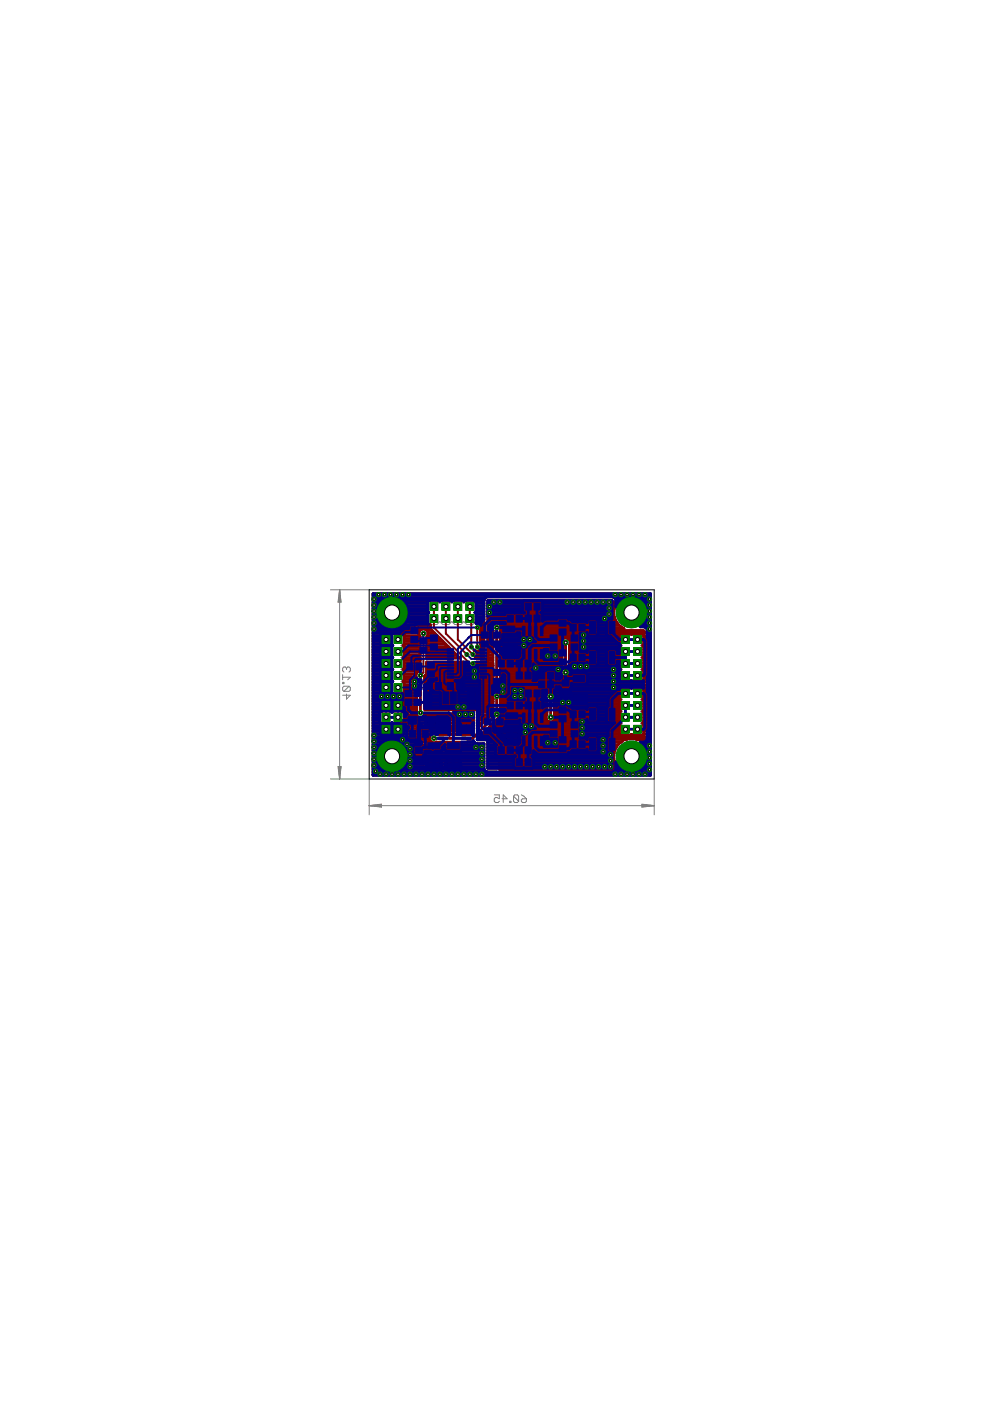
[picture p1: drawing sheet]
<svg xmlns="http://www.w3.org/2000/svg" width="210mm" height="297mm" viewBox="0 0 210 297" stroke-linecap="round" stroke-linejoin="round" font-family="sans-serif">
<g fill="#808080" stroke="#808080" stroke-width=".21">
<path d="M94.3 128.4h.5v.5h-.5z"/>
<path d="M91.7 128.4h.5v.5h-.5z"/>
<path d="M96.8 128.4h.5v.5h-.5z"/>
<path d="M99.4 128.4h.5v.5h-.5z"/>
<path d="M91.7 130.9h.5v.5h-.5z"/>
<path d="M94.3 130.9h.5v.5h-.5z"/>
<path d="M96.8 130.9h.5v.5h-.5z"/>
<path d="M99.4 130.9h.5v.5h-.5z"/>
<path d="M132.4 151.8h.5v.5h-.5z"/>
<path d="M132.4 154.4h.5v.5h-.5z"/>
<path d="M132.4 149.3h.5v.5h-.5z"/>
<path d="M132.4 146.8h.5v.5h-.5z"/>
<path d="M134.9 154.4h.5v.5h-.5z"/>
<path d="M134.9 151.8h.5v.5h-.5z"/>
<path d="M134.9 149.3h.5v.5h-.5z"/>
<path d="M134.9 146.8h.5v.5h-.5z"/>
<path d="M81.6 151.8h.5v.5h-.5z"/>
<path d="M81.6 154.4h.5v.5h-.5z"/>
<path d="M81.6 149.3h.5v.5h-.5z"/>
<path d="M84.1 154.4h.5v.5h-.5z"/>
<path d="M84.1 151.8h.5v.5h-.5z"/>
<path d="M84.1 149.3h.5v.5h-.5z"/>
<path d="M132.4 140.4h.5v.5h-.5z"/>
<path d="M132.4 143h.5v.5h-.5z"/>
<path d="M132.4 137.9h.5v.5h-.5z"/>
<path d="M132.4 135.3h.5v.5h-.5z"/>
<path d="M134.9 143h.5v.5h-.5z"/>
<path d="M134.9 140.4h.5v.5h-.5z"/>
<path d="M134.9 137.9h.5v.5h-.5z"/>
<path d="M134.9 135.3h.5v.5h-.5z"/>
<path d="M81.6 143h.5v.5h-.5z"/>
<path d="M81.6 145.5h.5v.5h-.5z"/>
<path d="M81.6 140.4h.5v.5h-.5z"/>
<path d="M81.6 135.3h.5v.5h-.5z"/>
<path d="M81.6 137.9h.5v.5h-.5z"/>
<path d="M84.1 145.5h.5v.5h-.5z"/>
<path d="M84.1 143h.5v.5h-.5z"/>
<path d="M84.1 140.4h.5v.5h-.5z"/>
<path d="M84.1 137.9h.5v.5h-.5z"/>
<path d="M84.1 135.3h.5v.5h-.5z"/>
</g>
<path d="M80.6 135l.6-.7h3.8l.6 .7v1.2l-.6 .7 .6 .6v1.3l-.6 .6 .6 .6v1.3l-.6 .6 .6 .7v1.2l-.6 .7 .6 .6v1.3l-.6 .6h-3.8l-.6-.6v-1.3l.6-.6-.6-.7v-1.2l.6-.7-.6-.6v-1.3l.6-.6-.6-.6v-1.3l.6-.6-.6-.7zM90.7 128l.7-.7h1.2l.7 .7 .6-.7h1.3l.6 .7 .6-.7h1.3l.6 .7 .7-.7h1.2l.7 .7v3.8l-.7 .6h-1.2l-.7-.6-.6 .6h-1.3l-.6-.6-.6 .6h-1.3l-.6-.6-.7 .6h-1.2l-.7-.6zM131.3 135l.7-.7h3.8l.6 .7v1.2l-.6 .7 .6 .6v1.3l-.6 .6 .6 .6v1.3l-.6 .6 .6 .7v1.2l-.6 .7h-3.8l-.7-.7v-1.2l.7-.7-.7-.6v-1.3l.7-.6-.7-.6v-1.3l.7-.6-.7-.7zM80.6 148.9l.6-.6h3.8l.6 .6v1.3l-.6 .6 .6 .6v1.3l-.6 .7 .6 .6v1.3l-.6 .6h-3.8l-.6-.6v-1.3l.6-.6-.6-.7v-1.3l.6-.6-.6-.6zM131.3 146.4l.7-.6h3.8l.6 .6v1.3l-.6 .6 .6 .6v1.3l-.6 .6 .6 .6v1.3l-.6 .7 .6 .6v1.3l-.6 .6h-3.8l-.7-.6v-1.3l.7-.6-.7-.7v-1.3l.7-.6-.7-.6v-1.3l.7-.6-.7-.6z" fill="none" stroke="#808080" stroke-width=".21"/>
<g fill="#808080" stroke="#808080" stroke-width=".21">
<path d="M90.6 127.2h.2l.1 .1h-.2h.2l-.1 .2h-.2z" fill-rule="evenodd"/>
<path d="M131.2 155.8h.3v.1h-.2h.2v.1h-.3z" fill-rule="evenodd"/>
<path d="M131.2 144.3h.3v.2h-.2h.2v.1h-.3z" fill-rule="evenodd"/>
<path d="M80.4 146.9h.3l.1 .1h-.3h.3l-.1 .2h-.3z" fill-rule="evenodd"/>
</g>
<path d="M89.8 134.3v8.3l-.7 .6M92 128.6v4.5l7.6 7.6h.6M94.5 128.6v5.7l4.5 4.5M97.1 128.6v7l3.1 3.2M99.6 128.6v2.5l.3 .7v5.4M101.2 133.1v4.1" fill="none" stroke="#800000" stroke-width=".42"/>
<g fill="none" stroke="#800000" stroke-width=".61">
<path d="M79.1 129.6h11.6M79.1 130.2h11.6M79.1 134.2h9.7M79.1 139.4h4.1M79.1 138.9h1.6M79.1 138.3h1.6M79.1 137.7h1.6M79.1 137.1h1.7M79.1 136.5h1.6M79.1 136h1.6M79.1 135.4h1.6M79.1 134.8h1.6"/>
<path d="M79.1 133.7h10M79.1 133.1h2.5M79.1 132.5h1.6M79.1 131.9h1.1M79.1 131.3h.8M79.1 130.8h.6M79.1 129h.6M79.1 128.5h.8M79.1 127.9h1.1M79.1 127.3h1.6M79.1 126.7h2.4M79.1 126.2h58.8"/>
<path d="M79.6 130.2l.1 .5M79.7 129a3.6 3.6 0 0 1 3.1-2.6v7l-1.2-.3-.9-.6M79.7 130.7l.4 1 .6 .8M79.7 129l-.1 .6M80.7 138.1h2.3M80.7 135.6h2.3M80.7 136.5v-1.8l.3-.2 1.9 .1 .1 1.9M80.7 136.5l.3 .2h1.7l.3-.2M80.8 139.6h2l.2 .2-.1 1.9h-2.1zM80.8 137.1h2l.2 .2-.1 1.8-2.1 .1zM81.8 134.5v2.2M81.8 137v2.3"/>
<path d="M81.8 139.5v2.3M81.8 138.9h.1M81.8 138.3h.1M81.8 137.7h.1M81.8 137.1h.1M81.8 136.5h.1M81.8 136h.1M81.8 135.4h.1M81.8 134.8h.1M82.8 133.1h.6M82.8 132.5h.6M82.8 131.9h.6"/>
<path d="M82.8 131.3h.6M82.8 130.8h.6M82.8 129h.6M82.8 128.5h.6M82.8 127.9h.6M82.8 127.3h.6M82.8 126.7h.6M82.9 137.1h.1M82.9 136.5h.1M83 138.9h.1M83 138.3h.1M83 137.7h.1"/>
<path d="M83 136h.1M83 135.4h.1M83 134.8h.1M83.3 134.3l-.3 .3v2l.3 .3-.3 .2v2.1l.3 .2M84.6 133.1h6.7M84.7 126.7h18.2M85.4 134.3l.3 .3v2l-.2 .3 .2 .2v2.1l-.2 .2 .2 .2v2.1l-.2 .2 .2 .3v2.1l-.2 .2 .2 .2v2.1l-.3 .3h-2.1l-.3-.3v-2.1l.3-.2-.3-.2v-2.1l.3-.3-.3-.2v-2.1l.3-.2M85.5 132.5h5.8M85.5 139.4h3.6M85.5 127.3h5.4M85.7 138.9h3.4M85.7 138.3h3.4"/>
<path d="M85.7 137.7h3.4M85.7 137.1h3.4M85.7 136.5h3.4M85.7 136h3.4M85.7 135.4h3.4M85.7 134.8h3.2M86 131.9h4.7M86 127.9h4.7M86.3 131.3h4.4M86.3 128.5h4.4M86.5 129a3.5 3.5 0 0 0-3.1-2.6v7l1.2-.3 .9-.6M86.5 130.7l-.4 1-.6 .8"/>
<path d="M86.5 129l.1 .6M86.5 130.8h4.2M86.5 129h4.2M86.6 130.2l-.1 .5M90.5 133.7h1.1M90.5 139.4h6.9M90.5 138.9h6.3M90.5 138.3h5.7M90.5 137.7h5.1M90.5 137.1h4.6M90.5 136.5h4M90.5 136h3.4"/>
<path d="M90.5 135.4h2.8M90.6 134.8h2.2M90.7 134.2h1.5M91.6 133.7l5.9 5.8h-7v-4.5a.97 .97 0 0 0 0-1.4 .97 .97 0 0 0-1.4 0 .97 .97 0 0 0 0 1.4v7.2a.96 .96 0 0 0-.8 1.5v6.9M91.6 133.7l-.3-.5v-.7h-.3l-.3-.3v-2.1l.2-.2-.2-.3v-2l.3-.3h2l.3 .2 .2-.2h2.1l.2 .2 .2-.2h2.1l.2 .2 .3-.2h2l.3 .3v2l-.2 .3 .2 .2v2.1a.91 .91 0 0 1 1.1 .3 .91 .91 0 0 1-.1 1.1v3a.82 .82 0 0 1 .1 1.1M93 127.3h.5M95.6 127.3h.4M98.1 127.3h.5M100.7 127.3h1.9M100.8 139.5v.1M100.9 139.4h1.7M100.9 129.6h1.7"/>
<path d="M100.9 130.2h1.7M100.9 131.9h1.7M100.9 131.3h1.7M100.9 130.8h1.7M100.9 129h1.7M100.9 128.5h1.7M100.9 127.9h1.7M101 138.3h1.6M101.2 138.9h1.4M101.9 134.2h.7M101.9 136.5h.7M101.9 136h.7"/>
<path d="M101.9 135.4h.7M101.9 134.8h.7M101.9 133.7h.7M101.9 132.5h.7M102 137.7a1.03 1.03 0 0 1-1.5 .2 .91 .91 0 0 1 .7 .7 .91 .91 0 0 1-.4 .9M102 137.7h.6M102.1 137.1h.5M102.1 133.1h.5M103.4 129.6h26.8M103.4 130.2h26.8M103.4 134.2h1.1M103.4 139.4h1.1"/>
<path d="M103.4 138.9h1.1M103.4 138.3h1.1M103.4 137.7h1.1M103.4 137.1h1.1M103.4 136.5h1.1M103.4 136h1.1M103.4 135.4h1.1M103.4 134.8h1.1M103.4 133.7h1.1M103.4 133.1h1M103.4 132.5h1.1M103.4 131.9h27.3"/>
<path d="M103.4 131.3h27M103.4 130.8h26.9M103.4 129h26.8M103.4 128.5h27M103.4 127.9h27.3M104.5 133.6h.1M104.5 133.6v13.5M105.3 133.1v18.3l-5.1 5.1h-8.2M106.1 132.5l-.1-.2v-4.6h24.9a3.7 3.7 0 0 0 1.4 5.6v.7h4.7l.5 .3h.4v22.5h-2.6l-.9-.2h-1l-1.4 .2v.3a3.6 3.6 0 0 0-1.8 3.7M106.1 134.2h31.2M106.1 139.4h13M106.1 138.9h13"/>
<path d="M106.1 138.3h13M106.1 137.7h13M106.1 137.1h13M106.1 136.5h12.9M106.1 136h12.8M106.1 135.4h13.2M106.1 134.8h25.2M106.1 133.7h30.3v.8M106.1 132.5h25.1M106.1 132.5a.98 .98 0 0 0-1.3-.2 .98 .98 0 0 0-.3 1.3M106.1 132.5l.2 .4-.2 .7M106.1 133.6h.1"/>
<path d="M106.1 133.6v13.5M106.3 133.1h25.7M119.3 135.4a1.05 1.05 0 0 0-.2 1.4v5.2a1.02 1.02 0 0 0 .1 1.3 1.02 1.02 0 0 0 1.4 0 1.02 1.02 0 0 0 .1-1.3v-5.2a1.03 1.03 0 0 0-.2-1.4M119.3 135.4l.4-.2 .8 .2M119.9 136.2v6.4M120.5 135.4h10.8M120.7 139.4h10.8M120.7 138.9h10.6M120.7 138.3h10.6M120.7 137.7h10.6M120.7 137.1h10.6M120.9 136.5h10.4"/>
<path d="M120.9 136h10.4M129.8 133.7v-6.4h-26.4v13.1h-2.3a.9 .9 0 0 1-.3 1 .9 .9 0 0 1-1.1 0l-.5-.1M130.3 126.7h2M131.6 134.3l-.3 .3v2l.2 .3-.2 .2v2.1l.2 .2M133.6 129h.6M133.6 128.5h.6M133.6 127.9h.6M133.6 127.3h.6M133.6 126.7h.6M133.6 134.3l.3 .2 .2-.2M135.5 126.7h2.4M136.2 134.3l.3 .3v2l-.3 .3 .3 .2v2.1l-.3 .2 .3 .2v2.1l-.3 .2 .3 .3v2.1l-.3 .2h-2.1l-.2-.2-.3 .2h-2l-.3-.2v-2.1l.2-.3-.2-.2v-2.1l.2-.2"/>
<path d="M136.2 132.5l-.5 .4h.9l.5 .3h.8v-7.3h-58.8v38.5h58.8v-6.7h-1.7a3.5 3.5 0 0 1 1.2 2.3h-3.2v3.9a3.5 3.5 0 0 0 3.2-3.2h-3.8v3.2l-.7-.2-.4 .3h-26.7l-.5-.3h-21.1M136.2 132.5h1.7M136.3 139.4h1.6M136.3 127.3h1.6M136.5 138.9h1.4M136.5 138.3h1.4M136.5 137.7h1.4M136.5 137.1h1.4M136.5 136.5h1.4M136.5 136h1.4M136.5 135.4h1.4M136.5 134.8h1.4"/>
<path d="M136.8 131.9h1.1M136.8 127.9h1.1M137 133.1h.9M137.1 131.3h.8M137.1 128.5h.8M137.3 129a3.5 3.5 0 0 0-3.1-2.6v3.8h3.7M137.3 129l.1 .6M137.3 130.7l-.4 1-.7 .8M137.3 130.8h.6M137.3 129h.6M137.4 130.2l-.1 .5M137.9 129.6h-4.3v-3.2h-.6a5.3 5.3 0 0 1-2.6 .5l-.5-.4h-26.6l-.3 .2-.4 .5v12.3h-1.8"/>
<path d="M79.1 155.6h1.7M79.1 152.1h1.4M79.1 145.8h3.9M79.1 159.6h.6M79.1 159.1h.7M79.1 158.5h1M79.1 157.9h1.4M79.1 157.3h2.2M79.1 156.8h11.9M79.1 156.2h12M79.1 155h1.6M79.1 154.5h1.6"/>
<path d="M79.1 153.9h1.6M79.1 153.3h1.6M79.1 152.7h1.4M79.1 151.6h1.4M79.1 151h1.5M79.1 150.4h1.6M79.1 149.8h1.6M79.1 149.2h1.6M79.1 148.7h1.6M79.1 148.1h9.2M79.1 147.5h9.2M79.1 146.9h4.1"/>
<path d="M79.1 146.4h1.6M79.1 145.2h1.6M79.1 144.6h1.8M79.1 144.1h1.6M79.1 143.5h1.6M79.1 142.9h1.6M79.1 142.3h1.6M79.1 141.8h1.7M79.1 141.2h1.6M79.1 140.6h1.6M79.1 140h1.6M80.5 158a3.4 3.4 0 0 1 2.3-1.2v7.1a3.5 3.5 0 0 1-3.2-3.2h7a3.5 3.5 0 0 1-3.2 3.2v-7.1a3.5 3.5 0 0 1 3.2 3.2h-7l.3-1.2z"/>
<path d="M80.7 142.3v1.8M80.7 148.7v1.7M80.7 143.2h2.3M80.7 144.1l.3 .2h1.7l.3-.2M80.7 142.3l.3-.2h1.7l.3 .2M80.7 149.6h2.3M80.7 150.4l.3 .3h1.7l.3-.3M80.7 148.7l.3-.3h1.7l.3 .3M80.7 154.6h2.3M80.7 140.7h2.3M80.7 155.6v-1.8l.3-.3h1.7l.2 .1 .1 2M80.7 155.6l.3 .2h1.7l.3-.2"/>
<path d="M80.8 150.7h2.1l.2 .3 .2-.3h2.1l.3 .4v2l-.3 .3h-2.1l-.2-.2-.2 .2h-2.1l-.3-.3v-2zM80.8 144.7l1.9-.1 .2 .1 .1 1.9-.2 .2h-2zM81.8 155.6h.1M81.8 142.1v2.2M81.8 144.6v2.3M81.8 148.4v2.3M81.8 153.5v2.3M81.8 155h.1M81.8 154.5h.1M81.8 153.9h.1M81.8 150.4h.1M81.8 149.8h.1"/>
<path d="M81.8 149.2h.1M81.8 148.7h.1M81.8 146.4h.1M81.8 145.2h.1M81.8 144.6h.1M81.8 144.1h.1M81.8 143.5h.1M81.8 142.9h.1M81.8 142.3h.1M81.8 141.8h.1M81.8 141.2h.1M81.8 140.6h.1"/>
<path d="M81.8 140h.1M82.8 144.6h.3M82.8 159.6h.6M82.8 159.1h.6M82.8 158.5h.6M82.8 157.9h.6M82.8 157.3h.6M82.8 141.8h.3M82.9 155.6h.4M83 148.7h.2M83 142.3h.1M83 142.3v1.8"/>
<path d="M83 148.7v1.7M83 155h.2M83 154.5h.2M83 153.9h.2M83 150.4h.2M83 149.8h.2M83 149.2h.2M83 146.4h.1M83 145.2h.1M83 144.1h.1M83 143.5h.1M83 142.9h.1"/>
<path d="M83 141.2h.1M83 140.6h.1M83 140h.1M83 153.3h.2M83.1 151h.1M83.2 149.6h2.3M83.2 150.4l.3 .3h1.7l.3-.3M83.2 148.7l.3-.3h1.7l.3 .3M83.2 154.6h2.3M83.2 148.7v1.7M83.4 153.6l1.8-.1 .2 .1 .1 1.9-.1 .2h-2zM84.4 155.6h.1"/>
<path d="M84.4 148.4v2.3M84.4 153.5v2.3M84.4 155h.1M84.4 154.5h.1M84.4 153.9h.1M84.4 150.4h.1M84.4 149.8h.1M84.4 149.2h.1M84.4 148.7h.1M85 157.3h6.4M85.5 155.6h6.2M85.5 148.7h2.8"/>
<path d="M85.5 148.7v1.7M85.5 155h14.9M85.5 154.5h14.9M85.5 153.9h14.9M85.5 150.4h2.8M85.5 149.8h2.8M85.5 149.2h2.8M85.5 153.3h14.9M85.6 146.9h2.7M85.6 144.6h2.7M85.6 151h2.6M85.7 157.9h16.9"/>
<path d="M85.7 141.8h3.4M85.7 152.1h14.7M85.7 145.8h2.6M85.7 152.7h14.7M85.7 151.6h2.6M85.7 146.4h2.6M85.7 145.2h2.6M85.7 144.1h2.6M85.7 143.5h2.5M85.7 142.9h2.5M85.7 142.3h3.1M85.7 141.2h3.4"/>
<path d="M85.7 140.6h3.4M85.7 140h3.4M86.1 158.5h16.5M86.4 159.1h16.2M86.6 159.6h16M88.2 150.9a1 1 0 0 0 .7 1.2M88.3 150.6l-.1 .3M88.3 150.6h.1M89.1 143.2v7.9M90 151.6h10.4M90.1 145.8h14.4M90.1 150.4h14.4"/>
<path d="M90.1 149.8h14.4M90.1 149.2h14.4M90.1 148.7h14.4M90.1 148.1h14.4M90.1 147.5h14.3M90.1 146.9h14.4M90.1 146.4h14.4M90.1 145.2h14.4M90.1 144.6h14.4M90.1 144.1h14.4M90.1 143.5h14.4M90.1 150.2h11.1v4.2l3.2-3.1"/>
<path d="M90.1 151.3h10.3v3.9l-.5 .5h-7.4M90.1 151.3h.1M90.1 151.3l-.4 .7-.4 .1M90.1 143.4h.1M90.4 142.9h14.1M90.5 140.7h8.1l.6 .6M90.5 142.3h14M90.5 141.8h14M90.5 141.2h8.6M90.5 140.6h8M91 156.7a.97 .97 0 0 0 1.5 .7M92.2 155.6h7.8"/>
<path d="M92.5 157.4h.1M92.5 155.7a.97 .97 0 0 0-1 0 .97 .97 0 0 0-.5 1M92.5 155.7h.1M99.2 141.3l-.9-.9h-7.8v2.3l-.4 .6v7.2h13.6v1.4M100.4 157.3h.1M100.5 157.3l.5 .4h1.6v5.3l.4 .6 .3 .1M100.5 157.3l-8 .1M101 141.2h3.5M101.2 140.7h3.3M101.2 140.6h3.3M101.2 152.1h2.3M101.2 156.8h31.6"/>
<path d="M101.2 153.9h.6M101.2 153.3h1.1M101.2 152.7h1.7M101.2 151.6h2.9M101.2 151h3.3M101.7 156.2h36.2M102.3 155.6h29M102.9 155h28.4M103.4 159.6h26.8M103.4 159.1h27M103.4 158.5h27.2M103.4 157.9h27.6"/>
<path d="M103.4 157.3h28.2M103.4 140h1.1M103.5 154.5h27.8M103.7 154.2v3h2.3v6h25.5l-.6-.6-.5-.8-.2-1M104.1 153.9h27.2M104.4 151.3h.1M104.5 147.1l-.1 .4 .1 .7M104.5 150.9l-.1 .4M104.5 150.9h.1M104.5 148.2v2.7M104.5 148.2h.1M104.5 147.1h.1"/>
<path d="M104.6 153.3h26.8M105.2 152.7h10.7M105.5 152.4h.1M105.5 152.4l-4.3 4.3M106 152.1h9.7M106.1 148.2h.1M106.1 145.8h25.4M106.1 150.9l9.8 .1M106.1 150.4h9.8M106.1 149.8h9.8M106.1 149.2h9.8M106.1 148.7h9.8"/>
<path d="M106.1 146.9h9.9M106.1 146.4h25.2M106.1 145.2h31.8M106.1 144.6h31.8M106.1 144.1h25.2M106.1 143.5h13.4M106.1 142.9h12.9M106.1 142.3h12.8M106.1 141.8h13M106.1 141.2h13M106.1 140.6h13M106.1 140h13"/>
<path d="M106.1 147.1l.2 .4-.2 .7M106.1 150.9a.98 .98 0 0 1-.6 1.5M106.1 148.2v2.7M106.1 147.1h.1M106.2 148.1h9.6M106.3 151.6h9.6M106.3 147.5h9.4M116.2 146.8a1.03 1.03 0 0 1 1.3 .1 1.03 1.03 0 0 1 .1 1.4v3.2a1.03 1.03 0 0 1-.2 1.3 1.03 1.03 0 0 1-1.3 0 1.03 1.03 0 0 1-.2-1.3v-3.2a1.04 1.04 0 0 1 .3-1.5zM116.8 147.7v4.4M117.5 146.9h13.8M117.6 152.7h13.7M117.6 151h13.8"/>
<path d="M117.6 150.4h13.7M117.6 149.8h13.7M117.6 149.2h13.7M117.6 148.7h13.7M117.6 151.6h13.7M117.6 148.1h13.7M117.8 152.1h13.5M117.8 147.5h13.5M120.4 143.5h10.9M120.7 141.8h10.6M120.7 141.2h10.6M120.7 140.6h10.6"/>
<path d="M120.7 140h10.6M120.9 142.9h10.4M120.9 142.3h10.4M131.3 146l.3-.3h2l.3 .2 .2-.2h2.1l.3 .3v2.1l-.3 .2 .3 .2v2.1l-.3 .2 .3 .3v2l-.3 .3 .3 .2v2.1l-.3 .3h-2.1l-.2-.3-.3 .3h-2l-.3-.3v-2.1l.2-.2-.2-.3v-2l.2-.3-.2-.2v-2.1l.2-.2-.2-.2zM133.8 145.8h.2M134.9 156.8h3M136.3 145.8h1.6M136.3 153.3h1.6M136.4 151h1.5M136.4 155.7v.8h-7v.7h.4v5.7h-26.4v-6.1l-2.2-.1M136.4 144.3v1.6M136.4 157.9h1.5"/>
<path d="M136.4 148.1h1.5M136.4 141.8h1.5M136.5 155.6h1.4M136.5 152.1h1.4M136.5 155h1.4M136.5 154.5h1.4M136.5 153.9h1.4M136.5 152.7h1.4M136.5 151.6h1.4M136.5 150.4h1.4M136.5 149.8h1.4M136.5 149.2h1.4"/>
<path d="M136.5 148.7h1.4M136.5 147.5h1.4M136.5 146.9h1.4M136.5 146.4h1.4M136.5 144.1h1.4M136.5 143.5h1.4M136.5 142.9h1.4M136.5 142.3h1.4M136.5 141.2h1.4M136.5 140.6h1.4M136.5 140h1.4M136.9 158.5h1"/>
<path d="M137.2 159.1h.7M137.4 159.6h.5M79.1 163.7h2.9M79.1 164.3h58.8M79.1 163.1h1.8M79.1 162.5h1.2M79.1 161.9h.9M79.1 161.4h.6M79.1 160.8h.5M79.1 160.2h3.7M82.8 163.7h.6M82.8 163.1h.6"/>
<path d="M82.8 162.5h.6M82.8 161.9h.6M82.8 161.4h.6M82.8 160.8h.6M83.4 160.2h19.2M85.3 163.1h17.3M85.9 162.5h16.7M86.3 161.9h16.3M86.5 161.4h16.1M86.6 160.8h16M103.4 162.5h27.4M103.4 161.9h27.1"/>
<path d="M103.4 161.4h26.9M103.4 160.8h26.8M103.4 160.2h26.8M106 163.1h25.4M133.6 163.7h.6M133.6 163.1h.6M133.6 162.5h.6M133.6 161.9h.6M133.6 161.4h.6M133.6 160.8h.6M134.2 160.2h3.7M135 163.7h2.9"/>
<path d="M136.1 163.1h1.8M136.7 162.5h1.2M137 161.9h.9M137.3 161.4h.6M137.4 160.8h.5"/>
</g>
<path d="M91.2 127.8h1.6v1.6h-1.6z" fill="#008000" stroke="#008000" stroke-width=".21"/>
<circle cx="92" cy="128.6" r=".44" fill="#fff" stroke="#000" stroke-width=".21"/>
<path d="M93.7 127.8h1.7v1.6h-1.7z" fill="#008000" stroke="#008000" stroke-width=".21"/>
<circle cx="94.6" cy="128.6" r=".44" fill="#fff" stroke="#000" stroke-width=".21"/>
<path d="M96.2 127.8h1.7v1.6h-1.7z" fill="#008000" stroke="#008000" stroke-width=".21"/>
<circle cx="97.1" cy="128.6" r=".44" fill="#fff" stroke="#000" stroke-width=".21"/>
<path d="M98.8 127.8h1.6v1.6h-1.6z" fill="#008000" stroke="#008000" stroke-width=".21"/>
<circle cx="99.6" cy="128.6" r=".44" fill="#fff" stroke="#000" stroke-width=".21"/>
<path d="M91.2 130.3h1.6v1.7h-1.6z" fill="#008000" stroke="#008000" stroke-width=".21"/>
<circle cx="92" cy="131.1" r=".44" fill="#fff" stroke="#000" stroke-width=".21"/>
<path d="M93.7 130.3h1.7v1.7h-1.7z" fill="#008000" stroke="#008000" stroke-width=".21"/>
<circle cx="94.6" cy="131.1" r=".44" fill="#fff" stroke="#000" stroke-width=".21"/>
<path d="M96.2 130.3h1.7v1.7h-1.7z" fill="#008000" stroke="#008000" stroke-width=".21"/>
<circle cx="97.1" cy="131.1" r=".44" fill="#fff" stroke="#000" stroke-width=".21"/>
<path d="M98.8 130.3h1.6v1.7h-1.6z" fill="#008000" stroke="#008000" stroke-width=".21"/>
<circle cx="99.6" cy="131.1" r=".44" fill="#fff" stroke="#000" stroke-width=".21"/>
<path d="M131.8 153.8h1.6v1.6h-1.6z" fill="#008000" stroke="#008000" stroke-width=".21"/>
<circle cx="132.6" cy="154.6" r=".44" fill="#fff" stroke="#000" stroke-width=".21"/>
<path d="M131.8 151.3h1.6v1.6h-1.6z" fill="#008000" stroke="#008000" stroke-width=".21"/>
<circle cx="132.6" cy="152.1" r=".44" fill="#fff" stroke="#000" stroke-width=".21"/>
<path d="M131.8 148.7h1.6v1.7h-1.6z" fill="#008000" stroke="#008000" stroke-width=".21"/>
<circle cx="132.6" cy="149.6" r=".44" fill="#fff" stroke="#000" stroke-width=".21"/>
<path d="M131.8 146.2h1.6v1.6h-1.6z" fill="#008000" stroke="#008000" stroke-width=".21"/>
<circle cx="132.6" cy="147" r=".44" fill="#fff" stroke="#000" stroke-width=".21"/>
<path d="M134.3 153.8h1.7v1.6h-1.7z" fill="#008000" stroke="#008000" stroke-width=".21"/>
<circle cx="135.2" cy="154.6" r=".44" fill="#fff" stroke="#000" stroke-width=".21"/>
<path d="M134.3 151.3h1.7v1.6h-1.7z" fill="#008000" stroke="#008000" stroke-width=".21"/>
<circle cx="135.2" cy="152.1" r=".44" fill="#fff" stroke="#000" stroke-width=".21"/>
<path d="M134.3 148.7h1.7v1.7h-1.7z" fill="#008000" stroke="#008000" stroke-width=".21"/>
<circle cx="135.2" cy="149.6" r=".44" fill="#fff" stroke="#000" stroke-width=".21"/>
<path d="M134.3 146.2h1.7v1.6h-1.7z" fill="#008000" stroke="#008000" stroke-width=".21"/>
<circle cx="135.2" cy="147" r=".44" fill="#fff" stroke="#000" stroke-width=".21"/>
<path d="M81 153.8h1.7v1.6h-1.7z" fill="#008000" stroke="#008000" stroke-width=".21"/>
<circle cx="81.9" cy="154.6" r=".44" fill="#fff" stroke="#000" stroke-width=".21"/>
<path d="M81 151.3h1.7v1.6h-1.7z" fill="#008000" stroke="#008000" stroke-width=".21"/>
<circle cx="81.9" cy="152.1" r=".44" fill="#fff" stroke="#000" stroke-width=".21"/>
<path d="M81 148.7h1.7v1.7h-1.7z" fill="#008000" stroke="#008000" stroke-width=".21"/>
<circle cx="81.9" cy="149.6" r=".44" fill="#fff" stroke="#000" stroke-width=".21"/>
<path d="M83.5 153.8h1.7v1.6h-1.7z" fill="#008000" stroke="#008000" stroke-width=".21"/>
<circle cx="84.4" cy="154.6" r=".44" fill="#fff" stroke="#000" stroke-width=".21"/>
<path d="M83.5 151.3h1.7v1.6h-1.7z" fill="#008000" stroke="#008000" stroke-width=".21"/>
<circle cx="84.4" cy="152.1" r=".44" fill="#fff" stroke="#000" stroke-width=".21"/>
<path d="M83.5 148.7h1.7v1.7h-1.7z" fill="#008000" stroke="#008000" stroke-width=".21"/>
<circle cx="84.4" cy="149.6" r=".44" fill="#fff" stroke="#000" stroke-width=".21"/>
<path d="M131.8 142.4h1.6v1.6h-1.6z" fill="#008000" stroke="#008000" stroke-width=".21"/>
<circle cx="132.6" cy="143.2" r=".44" fill="#fff" stroke="#000" stroke-width=".21"/>
<path d="M131.8 139.8h1.6v1.7h-1.6z" fill="#008000" stroke="#008000" stroke-width=".21"/>
<circle cx="132.6" cy="140.7" r=".44" fill="#fff" stroke="#000" stroke-width=".21"/>
<path d="M131.8 137.3h1.6v1.7h-1.6z" fill="#008000" stroke="#008000" stroke-width=".21"/>
<circle cx="132.6" cy="138.1" r=".44" fill="#fff" stroke="#000" stroke-width=".21"/>
<path d="M131.8 134.8h1.6v1.6h-1.6z" fill="#008000" stroke="#008000" stroke-width=".21"/>
<circle cx="132.6" cy="135.6" r=".44" fill="#fff" stroke="#000" stroke-width=".21"/>
<path d="M134.3 142.4h1.7v1.6h-1.7z" fill="#008000" stroke="#008000" stroke-width=".21"/>
<circle cx="135.2" cy="143.2" r=".44" fill="#fff" stroke="#000" stroke-width=".21"/>
<path d="M134.3 139.8h1.7v1.7h-1.7z" fill="#008000" stroke="#008000" stroke-width=".21"/>
<circle cx="135.2" cy="140.7" r=".44" fill="#fff" stroke="#000" stroke-width=".21"/>
<path d="M134.3 137.3h1.7v1.7h-1.7z" fill="#008000" stroke="#008000" stroke-width=".21"/>
<circle cx="135.2" cy="138.1" r=".44" fill="#fff" stroke="#000" stroke-width=".21"/>
<path d="M134.3 134.8h1.7v1.6h-1.7z" fill="#008000" stroke="#008000" stroke-width=".21"/>
<circle cx="135.2" cy="135.6" r=".44" fill="#fff" stroke="#000" stroke-width=".21"/>
<path d="M81 144.9h1.7v1.7h-1.7z" fill="#008000" stroke="#008000" stroke-width=".21"/>
<circle cx="81.9" cy="145.8" r=".47" fill="#fff" stroke="#000" stroke-width=".21"/>
<path d="M81 142.4h1.7v1.6h-1.7z" fill="#008000" stroke="#008000" stroke-width=".21"/>
<circle cx="81.9" cy="143.2" r=".44" fill="#fff" stroke="#000" stroke-width=".21"/>
<path d="M81 139.8h1.7v1.7h-1.7z" fill="#008000" stroke="#008000" stroke-width=".21"/>
<circle cx="81.9" cy="140.7" r=".44" fill="#fff" stroke="#000" stroke-width=".21"/>
<path d="M81 137.3h1.7v1.7h-1.7z" fill="#008000" stroke="#008000" stroke-width=".21"/>
<circle cx="81.9" cy="138.1" r=".44" fill="#fff" stroke="#000" stroke-width=".21"/>
<path d="M81 134.8h1.7v1.6h-1.7z" fill="#008000" stroke="#008000" stroke-width=".21"/>
<circle cx="81.9" cy="135.6" r=".44" fill="#fff" stroke="#000" stroke-width=".21"/>
<path d="M83.5 144.9h1.7v1.7h-1.7z" fill="#008000" stroke="#008000" stroke-width=".21"/>
<circle cx="84.4" cy="145.8" r=".44" fill="#fff" stroke="#000" stroke-width=".21"/>
<path d="M83.5 142.4h1.7v1.6h-1.7z" fill="#008000" stroke="#008000" stroke-width=".21"/>
<circle cx="84.4" cy="143.2" r=".44" fill="#fff" stroke="#000" stroke-width=".21"/>
<path d="M83.5 139.8h1.7v1.7h-1.7z" fill="#008000" stroke="#008000" stroke-width=".21"/>
<circle cx="84.4" cy="140.7" r=".44" fill="#fff" stroke="#000" stroke-width=".21"/>
<path d="M83.5 137.3h1.7v1.7h-1.7z" fill="#008000" stroke="#008000" stroke-width=".21"/>
<circle cx="84.4" cy="138.1" r=".44" fill="#fff" stroke="#000" stroke-width=".21"/>
<path d="M83.5 134.8h1.7v1.6h-1.7z" fill="#008000" stroke="#008000" stroke-width=".21"/>
<circle cx="84.4" cy="135.6" r=".44" fill="#fff" stroke="#000" stroke-width=".21"/>
<circle cx="133.9" cy="160.3" r="3.2" fill="#008000" stroke="#008000" stroke-width=".21"/>
<circle cx="133.9" cy="160.3" r="1.61" fill="#fff" stroke="#000" stroke-width=".21"/>
<circle cx="133.9" cy="129.9" r="3.2" fill="#008000" stroke="#008000" stroke-width=".21"/>
<circle cx="133.9" cy="129.9" r="1.61" fill="#fff" stroke="#000" stroke-width=".21"/>
<circle cx="83.1" cy="160.3" r="3.2" fill="#008000" stroke="#008000" stroke-width=".21"/>
<circle cx="83.1" cy="160.3" r="1.61" fill="#fff" stroke="#000" stroke-width=".21"/>
<circle cx="83.1" cy="129.9" r="3.2" fill="#008000" stroke="#008000" stroke-width=".21"/>
<circle cx="83.1" cy="129.9" r="1.61" fill="#fff" stroke="#000" stroke-width=".21"/>
<circle cx="101.2" cy="137.2" r=".4" fill="#008000" stroke="#008000" stroke-width=".21"/>
<circle cx="101.2" cy="137.2" r=".19" fill="#fff" stroke="#000" stroke-width=".21"/>
<circle cx="101.2" cy="133.1" r=".4" fill="#008000" stroke="#008000" stroke-width=".21"/>
<circle cx="101.2" cy="133.1" r=".19" fill="#fff" stroke="#000" stroke-width=".21"/>
<circle cx="100.3" cy="140.7" r=".4" fill="#008000" stroke="#008000" stroke-width=".21"/>
<circle cx="100.3" cy="140.7" r=".19" fill="#fff" stroke="#000" stroke-width=".21"/>
<circle cx="99" cy="138.8" r=".4" fill="#008000" stroke="#008000" stroke-width=".21"/>
<circle cx="99" cy="138.8" r=".19" fill="#fff" stroke="#000" stroke-width=".21"/>
<circle cx="100.3" cy="138.8" r=".4" fill="#008000" stroke="#008000" stroke-width=".21"/>
<circle cx="100.3" cy="138.8" r=".19" fill="#fff" stroke="#000" stroke-width=".21"/>
<circle cx="99.9" cy="137.2" r=".4" fill="#008000" stroke="#008000" stroke-width=".21"/>
<circle cx="99.9" cy="137.2" r=".19" fill="#fff" stroke="#000" stroke-width=".21"/>
<circle cx="119.9" cy="142.6" r=".51" fill="#008000" stroke="#008000" stroke-width=".21"/>
<circle cx="119.9" cy="142.6" r=".3" fill="#fff" stroke="#000" stroke-width=".21"/>
<circle cx="119.9" cy="136.2" r=".51" fill="#008000" stroke="#008000" stroke-width=".21"/>
<circle cx="119.9" cy="136.2" r=".3" fill="#fff" stroke="#000" stroke-width=".21"/>
<circle cx="116.8" cy="147.7" r=".51" fill="#008000" stroke="#008000" stroke-width=".21"/>
<circle cx="116.8" cy="147.7" r=".3" fill="#fff" stroke="#000" stroke-width=".21"/>
<circle cx="116.8" cy="152.1" r=".51" fill="#008000" stroke="#008000" stroke-width=".21"/>
<circle cx="116.8" cy="152.1" r=".3" fill="#fff" stroke="#000" stroke-width=".21"/>
<circle cx="89.2" cy="151.1" r=".44" fill="#008000" stroke="#008000" stroke-width=".21"/>
<circle cx="89.2" cy="151.1" r=".25" fill="#fff" stroke="#000" stroke-width=".21"/>
<circle cx="89.2" cy="143.2" r=".44" fill="#008000" stroke="#008000" stroke-width=".21"/>
<circle cx="89.2" cy="143.2" r=".25" fill="#fff" stroke="#000" stroke-width=".21"/>
<circle cx="89.8" cy="134.3" r=".44" fill="#008000" stroke="#008000" stroke-width=".21"/>
<circle cx="89.8" cy="134.3" r=".25" fill="#fff" stroke="#000" stroke-width=".21"/>
<circle cx="98.7" cy="151.4" r=".44" fill="#008000" stroke="#008000" stroke-width=".21"/>
<circle cx="98.7" cy="151.4" r=".25" fill="#fff" stroke="#000" stroke-width=".21"/>
<circle cx="97.4" cy="151.4" r=".44" fill="#008000" stroke="#008000" stroke-width=".21"/>
<circle cx="97.4" cy="151.4" r=".25" fill="#fff" stroke="#000" stroke-width=".21"/>
<circle cx="99.9" cy="151.4" r=".44" fill="#008000" stroke="#008000" stroke-width=".21"/>
<circle cx="99.9" cy="151.4" r=".25" fill="#fff" stroke="#000" stroke-width=".21"/>
<circle cx="84.7" cy="147.7" r=".44" fill="#008000" stroke="#008000" stroke-width=".21"/>
<circle cx="84.7" cy="147.7" r=".25" fill="#fff" stroke="#000" stroke-width=".21"/>
<circle cx="83.4" cy="147.7" r=".44" fill="#008000" stroke="#008000" stroke-width=".21"/>
<circle cx="83.4" cy="147.7" r=".25" fill="#fff" stroke="#000" stroke-width=".21"/>
<circle cx="82.2" cy="147.7" r=".44" fill="#008000" stroke="#008000" stroke-width=".21"/>
<circle cx="82.2" cy="147.7" r=".25" fill="#fff" stroke="#000" stroke-width=".21"/>
<circle cx="80.9" cy="147.7" r=".44" fill="#008000" stroke="#008000" stroke-width=".21"/>
<circle cx="80.9" cy="147.7" r=".25" fill="#fff" stroke="#000" stroke-width=".21"/>
<circle cx="102.2" cy="164.1" r=".44" fill="#008000" stroke="#008000" stroke-width=".21"/>
<circle cx="102.2" cy="164.1" r=".25" fill="#fff" stroke="#000" stroke-width=".21"/>
<circle cx="100.9" cy="164.1" r=".44" fill="#008000" stroke="#008000" stroke-width=".21"/>
<circle cx="100.9" cy="164.1" r=".25" fill="#fff" stroke="#000" stroke-width=".21"/>
<circle cx="99.6" cy="164.1" r=".44" fill="#008000" stroke="#008000" stroke-width=".21"/>
<circle cx="99.6" cy="164.1" r=".25" fill="#fff" stroke="#000" stroke-width=".21"/>
<circle cx="98.4" cy="164.1" r=".44" fill="#008000" stroke="#008000" stroke-width=".21"/>
<circle cx="98.4" cy="164.1" r=".25" fill="#fff" stroke="#000" stroke-width=".21"/>
<circle cx="97.1" cy="164.1" r=".44" fill="#008000" stroke="#008000" stroke-width=".21"/>
<circle cx="97.1" cy="164.1" r=".25" fill="#fff" stroke="#000" stroke-width=".21"/>
<circle cx="95.8" cy="164.1" r=".44" fill="#008000" stroke="#008000" stroke-width=".21"/>
<circle cx="95.8" cy="164.1" r=".25" fill="#fff" stroke="#000" stroke-width=".21"/>
<circle cx="94.6" cy="164.1" r=".44" fill="#008000" stroke="#008000" stroke-width=".21"/>
<circle cx="94.6" cy="164.1" r=".25" fill="#fff" stroke="#000" stroke-width=".21"/>
<circle cx="93.3" cy="164.1" r=".44" fill="#008000" stroke="#008000" stroke-width=".21"/>
<circle cx="93.3" cy="164.1" r=".25" fill="#fff" stroke="#000" stroke-width=".21"/>
<circle cx="92" cy="164.1" r=".44" fill="#008000" stroke="#008000" stroke-width=".21"/>
<circle cx="92" cy="164.1" r=".25" fill="#fff" stroke="#000" stroke-width=".21"/>
<circle cx="90.7" cy="164.1" r=".44" fill="#008000" stroke="#008000" stroke-width=".21"/>
<circle cx="90.7" cy="164.1" r=".25" fill="#fff" stroke="#000" stroke-width=".21"/>
<circle cx="89.5" cy="164.1" r=".44" fill="#008000" stroke="#008000" stroke-width=".21"/>
<circle cx="89.5" cy="164.1" r=".25" fill="#fff" stroke="#000" stroke-width=".21"/>
<circle cx="88.2" cy="164.1" r=".44" fill="#008000" stroke="#008000" stroke-width=".21"/>
<circle cx="88.2" cy="164.1" r=".25" fill="#fff" stroke="#000" stroke-width=".21"/>
<circle cx="86.9" cy="164.1" r=".44" fill="#008000" stroke="#008000" stroke-width=".21"/>
<circle cx="86.9" cy="164.1" r=".25" fill="#fff" stroke="#000" stroke-width=".21"/>
<circle cx="86.9" cy="162.6" r=".44" fill="#008000" stroke="#008000" stroke-width=".21"/>
<circle cx="86.9" cy="162.6" r=".25" fill="#fff" stroke="#000" stroke-width=".21"/>
<circle cx="86.9" cy="161.3" r=".44" fill="#008000" stroke="#008000" stroke-width=".21"/>
<circle cx="86.9" cy="161.3" r=".25" fill="#fff" stroke="#000" stroke-width=".21"/>
<circle cx="86.9" cy="160" r=".44" fill="#008000" stroke="#008000" stroke-width=".21"/>
<circle cx="86.9" cy="160" r=".25" fill="#fff" stroke="#000" stroke-width=".21"/>
<circle cx="86.9" cy="158.7" r=".44" fill="#008000" stroke="#008000" stroke-width=".21"/>
<circle cx="86.9" cy="158.7" r=".25" fill="#fff" stroke="#000" stroke-width=".21"/>
<circle cx="86.3" cy="157.8" r=".44" fill="#008000" stroke="#008000" stroke-width=".21"/>
<circle cx="86.3" cy="157.8" r=".25" fill="#fff" stroke="#000" stroke-width=".21"/>
<circle cx="85.3" cy="156.8" r=".44" fill="#008000" stroke="#008000" stroke-width=".21"/>
<circle cx="85.3" cy="156.8" r=".25" fill="#fff" stroke="#000" stroke-width=".21"/>
<circle cx="102.2" cy="162.2" r=".44" fill="#008000" stroke="#008000" stroke-width=".21"/>
<circle cx="102.2" cy="162.2" r=".25" fill="#fff" stroke="#000" stroke-width=".21"/>
<circle cx="102.2" cy="161" r=".44" fill="#008000" stroke="#008000" stroke-width=".21"/>
<circle cx="102.2" cy="161" r=".25" fill="#fff" stroke="#000" stroke-width=".21"/>
<circle cx="102.2" cy="159.7" r=".44" fill="#008000" stroke="#008000" stroke-width=".21"/>
<circle cx="102.2" cy="159.7" r=".25" fill="#fff" stroke="#000" stroke-width=".21"/>
<circle cx="102.2" cy="158.4" r=".44" fill="#008000" stroke="#008000" stroke-width=".21"/>
<circle cx="102.2" cy="158.4" r=".25" fill="#fff" stroke="#000" stroke-width=".21"/>
<circle cx="100.9" cy="158.4" r=".44" fill="#008000" stroke="#008000" stroke-width=".21"/>
<circle cx="100.9" cy="158.4" r=".25" fill="#fff" stroke="#000" stroke-width=".21"/>
<circle cx="87.9" cy="144.5" r=".44" fill="#008000" stroke="#008000" stroke-width=".21"/>
<circle cx="87.9" cy="144.5" r=".25" fill="#fff" stroke="#000" stroke-width=".21"/>
<circle cx="87.9" cy="145.4" r=".44" fill="#008000" stroke="#008000" stroke-width=".21"/>
<circle cx="87.9" cy="145.4" r=".25" fill="#fff" stroke="#000" stroke-width=".21"/>
<circle cx="137.7" cy="158.1" r=".44" fill="#008000" stroke="#008000" stroke-width=".21"/>
<circle cx="137.7" cy="158.1" r=".25" fill="#fff" stroke="#000" stroke-width=".21"/>
<circle cx="137.7" cy="159.4" r=".44" fill="#008000" stroke="#008000" stroke-width=".21"/>
<circle cx="137.7" cy="159.4" r=".25" fill="#fff" stroke="#000" stroke-width=".21"/>
<circle cx="137.7" cy="160.7" r=".44" fill="#008000" stroke="#008000" stroke-width=".21"/>
<circle cx="137.7" cy="160.7" r=".25" fill="#fff" stroke="#000" stroke-width=".21"/>
<circle cx="137.7" cy="161.9" r=".44" fill="#008000" stroke="#008000" stroke-width=".21"/>
<circle cx="137.7" cy="161.9" r=".25" fill="#fff" stroke="#000" stroke-width=".21"/>
<circle cx="137.7" cy="163.2" r=".44" fill="#008000" stroke="#008000" stroke-width=".21"/>
<circle cx="137.7" cy="163.2" r=".25" fill="#fff" stroke="#000" stroke-width=".21"/>
<circle cx="136.8" cy="164.1" r=".44" fill="#008000" stroke="#008000" stroke-width=".21"/>
<circle cx="136.8" cy="164.1" r=".25" fill="#fff" stroke="#000" stroke-width=".21"/>
<circle cx="135.5" cy="164.1" r=".44" fill="#008000" stroke="#008000" stroke-width=".21"/>
<circle cx="135.5" cy="164.1" r=".25" fill="#fff" stroke="#000" stroke-width=".21"/>
<circle cx="134.2" cy="164.1" r=".44" fill="#008000" stroke="#008000" stroke-width=".21"/>
<circle cx="134.2" cy="164.1" r=".25" fill="#fff" stroke="#000" stroke-width=".21"/>
<circle cx="132.9" cy="164.1" r=".44" fill="#008000" stroke="#008000" stroke-width=".21"/>
<circle cx="132.9" cy="164.1" r=".25" fill="#fff" stroke="#000" stroke-width=".21"/>
<circle cx="137.7" cy="132.1" r=".44" fill="#008000" stroke="#008000" stroke-width=".21"/>
<circle cx="137.7" cy="132.1" r=".25" fill="#fff" stroke="#000" stroke-width=".21"/>
<circle cx="137.7" cy="130.8" r=".44" fill="#008000" stroke="#008000" stroke-width=".21"/>
<circle cx="137.7" cy="130.8" r=".25" fill="#fff" stroke="#000" stroke-width=".21"/>
<circle cx="137.7" cy="129.6" r=".44" fill="#008000" stroke="#008000" stroke-width=".21"/>
<circle cx="137.7" cy="129.6" r=".25" fill="#fff" stroke="#000" stroke-width=".21"/>
<circle cx="137.7" cy="128.3" r=".44" fill="#008000" stroke="#008000" stroke-width=".21"/>
<circle cx="137.7" cy="128.3" r=".25" fill="#fff" stroke="#000" stroke-width=".21"/>
<circle cx="137.7" cy="127" r=".44" fill="#008000" stroke="#008000" stroke-width=".21"/>
<circle cx="137.7" cy="127" r=".25" fill="#fff" stroke="#000" stroke-width=".21"/>
<circle cx="136.8" cy="126.1" r=".44" fill="#008000" stroke="#008000" stroke-width=".21"/>
<circle cx="136.8" cy="126.1" r=".25" fill="#fff" stroke="#000" stroke-width=".21"/>
<circle cx="135.5" cy="126.1" r=".44" fill="#008000" stroke="#008000" stroke-width=".21"/>
<circle cx="135.5" cy="126.1" r=".25" fill="#fff" stroke="#000" stroke-width=".21"/>
<circle cx="134.2" cy="126.1" r=".44" fill="#008000" stroke="#008000" stroke-width=".21"/>
<circle cx="134.2" cy="126.1" r=".25" fill="#fff" stroke="#000" stroke-width=".21"/>
<circle cx="132.9" cy="126.1" r=".44" fill="#008000" stroke="#008000" stroke-width=".21"/>
<circle cx="132.9" cy="126.1" r=".25" fill="#fff" stroke="#000" stroke-width=".21"/>
<circle cx="131.7" cy="126.1" r=".44" fill="#008000" stroke="#008000" stroke-width=".21"/>
<circle cx="131.7" cy="126.1" r=".25" fill="#fff" stroke="#000" stroke-width=".21"/>
<circle cx="130.4" cy="126.1" r=".44" fill="#008000" stroke="#008000" stroke-width=".21"/>
<circle cx="130.4" cy="126.1" r=".25" fill="#fff" stroke="#000" stroke-width=".21"/>
<circle cx="86.6" cy="126.1" r=".44" fill="#008000" stroke="#008000" stroke-width=".21"/>
<circle cx="86.6" cy="126.1" r=".25" fill="#fff" stroke="#000" stroke-width=".21"/>
<circle cx="85.3" cy="126.1" r=".44" fill="#008000" stroke="#008000" stroke-width=".21"/>
<circle cx="85.3" cy="126.1" r=".25" fill="#fff" stroke="#000" stroke-width=".21"/>
<circle cx="84.1" cy="126.1" r=".44" fill="#008000" stroke="#008000" stroke-width=".21"/>
<circle cx="84.1" cy="126.1" r=".25" fill="#fff" stroke="#000" stroke-width=".21"/>
<circle cx="82.8" cy="126.1" r=".44" fill="#008000" stroke="#008000" stroke-width=".21"/>
<circle cx="82.8" cy="126.1" r=".25" fill="#fff" stroke="#000" stroke-width=".21"/>
<circle cx="81.5" cy="126.1" r=".44" fill="#008000" stroke="#008000" stroke-width=".21"/>
<circle cx="81.5" cy="126.1" r=".25" fill="#fff" stroke="#000" stroke-width=".21"/>
<circle cx="80.3" cy="126.1" r=".44" fill="#008000" stroke="#008000" stroke-width=".21"/>
<circle cx="80.3" cy="126.1" r=".25" fill="#fff" stroke="#000" stroke-width=".21"/>
<circle cx="79.3" cy="127" r=".44" fill="#008000" stroke="#008000" stroke-width=".21"/>
<circle cx="79.3" cy="127" r=".25" fill="#fff" stroke="#000" stroke-width=".21"/>
<circle cx="79.3" cy="128.3" r=".44" fill="#008000" stroke="#008000" stroke-width=".21"/>
<circle cx="79.3" cy="128.3" r=".25" fill="#fff" stroke="#000" stroke-width=".21"/>
<circle cx="79.3" cy="129.6" r=".44" fill="#008000" stroke="#008000" stroke-width=".21"/>
<circle cx="79.3" cy="129.6" r=".25" fill="#fff" stroke="#000" stroke-width=".21"/>
<circle cx="79.3" cy="130.8" r=".44" fill="#008000" stroke="#008000" stroke-width=".21"/>
<circle cx="79.3" cy="130.8" r=".25" fill="#fff" stroke="#000" stroke-width=".21"/>
<circle cx="79.3" cy="132.1" r=".44" fill="#008000" stroke="#008000" stroke-width=".21"/>
<circle cx="79.3" cy="132.1" r=".25" fill="#fff" stroke="#000" stroke-width=".21"/>
<circle cx="79.3" cy="133.4" r=".44" fill="#008000" stroke="#008000" stroke-width=".21"/>
<circle cx="79.3" cy="133.4" r=".25" fill="#fff" stroke="#000" stroke-width=".21"/>
<circle cx="137.7" cy="133.4" r=".44" fill="#008000" stroke="#008000" stroke-width=".21"/>
<circle cx="137.7" cy="133.4" r=".25" fill="#fff" stroke="#000" stroke-width=".21"/>
<circle cx="131.7" cy="164.1" r=".44" fill="#008000" stroke="#008000" stroke-width=".21"/>
<circle cx="131.7" cy="164.1" r=".25" fill="#fff" stroke="#000" stroke-width=".21"/>
<circle cx="130.4" cy="164.1" r=".44" fill="#008000" stroke="#008000" stroke-width=".21"/>
<circle cx="130.4" cy="164.1" r=".25" fill="#fff" stroke="#000" stroke-width=".21"/>
<circle cx="85.7" cy="164.1" r=".44" fill="#008000" stroke="#008000" stroke-width=".21"/>
<circle cx="85.7" cy="164.1" r=".25" fill="#fff" stroke="#000" stroke-width=".21"/>
<circle cx="84.4" cy="164.1" r=".44" fill="#008000" stroke="#008000" stroke-width=".21"/>
<circle cx="84.4" cy="164.1" r=".25" fill="#fff" stroke="#000" stroke-width=".21"/>
<circle cx="83.1" cy="164.1" r=".44" fill="#008000" stroke="#008000" stroke-width=".21"/>
<circle cx="83.1" cy="164.1" r=".25" fill="#fff" stroke="#000" stroke-width=".21"/>
<circle cx="81.9" cy="164.1" r=".44" fill="#008000" stroke="#008000" stroke-width=".21"/>
<circle cx="81.9" cy="164.1" r=".25" fill="#fff" stroke="#000" stroke-width=".21"/>
<circle cx="80.6" cy="164.1" r=".44" fill="#008000" stroke="#008000" stroke-width=".21"/>
<circle cx="80.6" cy="164.1" r=".25" fill="#fff" stroke="#000" stroke-width=".21"/>
<circle cx="79.6" cy="163.5" r=".44" fill="#008000" stroke="#008000" stroke-width=".21"/>
<circle cx="79.6" cy="163.5" r=".25" fill="#fff" stroke="#000" stroke-width=".21"/>
<circle cx="79.3" cy="162.2" r=".44" fill="#008000" stroke="#008000" stroke-width=".21"/>
<circle cx="79.3" cy="162.2" r=".25" fill="#fff" stroke="#000" stroke-width=".21"/>
<circle cx="79.3" cy="161" r=".44" fill="#008000" stroke="#008000" stroke-width=".21"/>
<circle cx="79.3" cy="161" r=".25" fill="#fff" stroke="#000" stroke-width=".21"/>
<circle cx="79.3" cy="159.7" r=".44" fill="#008000" stroke="#008000" stroke-width=".21"/>
<circle cx="79.3" cy="159.7" r=".25" fill="#fff" stroke="#000" stroke-width=".21"/>
<circle cx="79.3" cy="158.4" r=".44" fill="#008000" stroke="#008000" stroke-width=".21"/>
<circle cx="79.3" cy="158.4" r=".25" fill="#fff" stroke="#000" stroke-width=".21"/>
<circle cx="79.3" cy="157.2" r=".44" fill="#008000" stroke="#008000" stroke-width=".21"/>
<circle cx="79.3" cy="157.2" r=".25" fill="#fff" stroke="#000" stroke-width=".21"/>
<circle cx="79.3" cy="155.9" r=".44" fill="#008000" stroke="#008000" stroke-width=".21"/>
<circle cx="79.3" cy="155.9" r=".25" fill="#fff" stroke="#000" stroke-width=".21"/>
<circle cx="92" cy="156.5" r=".44" fill="#008000" stroke="#008000" stroke-width=".21"/>
<circle cx="92" cy="156.5" r=".25" fill="#fff" stroke="#000" stroke-width=".21"/>
<circle cx="105.3" cy="151.4" r=".44" fill="#008000" stroke="#008000" stroke-width=".21"/>
<circle cx="105.3" cy="151.4" r=".25" fill="#fff" stroke="#000" stroke-width=".21"/>
<circle cx="105.3" cy="147.7" r=".44" fill="#008000" stroke="#008000" stroke-width=".21"/>
<circle cx="105.3" cy="147.7" r=".25" fill="#fff" stroke="#000" stroke-width=".21"/>
<circle cx="105.3" cy="133.1" r=".44" fill="#008000" stroke="#008000" stroke-width=".21"/>
<circle cx="105.3" cy="133.1" r=".25" fill="#fff" stroke="#000" stroke-width=".21"/>
<circle cx="117.7" cy="157.5" r=".44" fill="#008000" stroke="#008000" stroke-width=".21"/>
<circle cx="117.7" cy="157.5" r=".25" fill="#fff" stroke="#000" stroke-width=".21"/>
<circle cx="116.1" cy="157.5" r=".44" fill="#008000" stroke="#008000" stroke-width=".21"/>
<circle cx="116.1" cy="157.5" r=".25" fill="#fff" stroke="#000" stroke-width=".21"/>
<circle cx="112.6" cy="154" r=".44" fill="#008000" stroke="#008000" stroke-width=".21"/>
<circle cx="112.6" cy="154" r=".25" fill="#fff" stroke="#000" stroke-width=".21"/>
<circle cx="111.4" cy="154" r=".44" fill="#008000" stroke="#008000" stroke-width=".21"/>
<circle cx="111.4" cy="154" r=".25" fill="#fff" stroke="#000" stroke-width=".21"/>
<circle cx="111.4" cy="155.3" r=".44" fill="#008000" stroke="#008000" stroke-width=".21"/>
<circle cx="111.4" cy="155.3" r=".25" fill="#fff" stroke="#000" stroke-width=".21"/>
<circle cx="106.6" cy="146.7" r=".44" fill="#008000" stroke="#008000" stroke-width=".21"/>
<circle cx="106.6" cy="146.7" r=".25" fill="#fff" stroke="#000" stroke-width=".21"/>
<circle cx="117.7" cy="139.1" r=".44" fill="#008000" stroke="#008000" stroke-width=".21"/>
<circle cx="117.7" cy="139.1" r=".25" fill="#fff" stroke="#000" stroke-width=".21"/>
<circle cx="116.1" cy="139.1" r=".44" fill="#008000" stroke="#008000" stroke-width=".21"/>
<circle cx="116.1" cy="139.1" r=".25" fill="#fff" stroke="#000" stroke-width=".21"/>
<circle cx="97.1" cy="149.9" r=".44" fill="#008000" stroke="#008000" stroke-width=".21"/>
<circle cx="97.1" cy="149.9" r=".25" fill="#fff" stroke="#000" stroke-width=".21"/>
<circle cx="98.4" cy="149.9" r=".44" fill="#008000" stroke="#008000" stroke-width=".21"/>
<circle cx="98.4" cy="149.9" r=".25" fill="#fff" stroke="#000" stroke-width=".21"/>
<circle cx="112.3" cy="135.6" r=".44" fill="#008000" stroke="#008000" stroke-width=".21"/>
<circle cx="112.3" cy="135.6" r=".25" fill="#fff" stroke="#000" stroke-width=".21"/>
<circle cx="111.1" cy="135.6" r=".44" fill="#008000" stroke="#008000" stroke-width=".21"/>
<circle cx="111.1" cy="135.6" r=".25" fill="#fff" stroke="#000" stroke-width=".21"/>
<circle cx="111.1" cy="136.9" r=".44" fill="#008000" stroke="#008000" stroke-width=".21"/>
<circle cx="111.1" cy="136.9" r=".25" fill="#fff" stroke="#000" stroke-width=".21"/>
<circle cx="106.6" cy="145.4" r=".44" fill="#008000" stroke="#008000" stroke-width=".21"/>
<circle cx="106.6" cy="145.4" r=".25" fill="#fff" stroke="#000" stroke-width=".21"/>
<circle cx="110.4" cy="146.4" r=".44" fill="#008000" stroke="#008000" stroke-width=".21"/>
<circle cx="110.4" cy="146.4" r=".25" fill="#fff" stroke="#000" stroke-width=".21"/>
<circle cx="109.2" cy="146.4" r=".44" fill="#008000" stroke="#008000" stroke-width=".21"/>
<circle cx="109.2" cy="146.4" r=".25" fill="#fff" stroke="#000" stroke-width=".21"/>
<circle cx="110.4" cy="147.7" r=".44" fill="#008000" stroke="#008000" stroke-width=".21"/>
<circle cx="110.4" cy="147.7" r=".25" fill="#fff" stroke="#000" stroke-width=".21"/>
<circle cx="109.2" cy="147.7" r=".44" fill="#008000" stroke="#008000" stroke-width=".21"/>
<circle cx="109.2" cy="147.7" r=".25" fill="#fff" stroke="#000" stroke-width=".21"/>
<circle cx="100.6" cy="142.3" r=".44" fill="#008000" stroke="#008000" stroke-width=".21"/>
<circle cx="100.6" cy="142.3" r=".25" fill="#fff" stroke="#000" stroke-width=".21"/>
<circle cx="100.6" cy="143.5" r=".44" fill="#008000" stroke="#008000" stroke-width=".21"/>
<circle cx="100.6" cy="143.5" r=".25" fill="#fff" stroke="#000" stroke-width=".21"/>
<circle cx="129.1" cy="127.7" r=".44" fill="#008000" stroke="#008000" stroke-width=".21"/>
<circle cx="129.1" cy="127.7" r=".25" fill="#fff" stroke="#000" stroke-width=".21"/>
<circle cx="127.9" cy="127.7" r=".44" fill="#008000" stroke="#008000" stroke-width=".21"/>
<circle cx="127.9" cy="127.7" r=".25" fill="#fff" stroke="#000" stroke-width=".21"/>
<circle cx="126.6" cy="127.7" r=".44" fill="#008000" stroke="#008000" stroke-width=".21"/>
<circle cx="126.6" cy="127.7" r=".25" fill="#fff" stroke="#000" stroke-width=".21"/>
<circle cx="125.3" cy="127.7" r=".44" fill="#008000" stroke="#008000" stroke-width=".21"/>
<circle cx="125.3" cy="127.7" r=".25" fill="#fff" stroke="#000" stroke-width=".21"/>
<circle cx="129.1" cy="128.9" r=".44" fill="#008000" stroke="#008000" stroke-width=".21"/>
<circle cx="129.1" cy="128.9" r=".25" fill="#fff" stroke="#000" stroke-width=".21"/>
<circle cx="129.1" cy="130.2" r=".44" fill="#008000" stroke="#008000" stroke-width=".21"/>
<circle cx="129.1" cy="130.2" r=".25" fill="#fff" stroke="#000" stroke-width=".21"/>
<circle cx="128.2" cy="131.1" r=".44" fill="#008000" stroke="#008000" stroke-width=".21"/>
<circle cx="128.2" cy="131.1" r=".25" fill="#fff" stroke="#000" stroke-width=".21"/>
<circle cx="130.1" cy="141.9" r=".44" fill="#008000" stroke="#008000" stroke-width=".21"/>
<circle cx="130.1" cy="141.9" r=".25" fill="#fff" stroke="#000" stroke-width=".21"/>
<circle cx="130.1" cy="143.2" r=".44" fill="#008000" stroke="#008000" stroke-width=".21"/>
<circle cx="130.1" cy="143.2" r=".25" fill="#fff" stroke="#000" stroke-width=".21"/>
<circle cx="130.1" cy="144.5" r=".44" fill="#008000" stroke="#008000" stroke-width=".21"/>
<circle cx="130.1" cy="144.5" r=".25" fill="#fff" stroke="#000" stroke-width=".21"/>
<circle cx="130.1" cy="145.8" r=".44" fill="#008000" stroke="#008000" stroke-width=".21"/>
<circle cx="130.1" cy="145.8" r=".25" fill="#fff" stroke="#000" stroke-width=".21"/>
<circle cx="103.8" cy="129.9" r=".44" fill="#008000" stroke="#008000" stroke-width=".21"/>
<circle cx="103.8" cy="129.9" r=".25" fill="#fff" stroke="#000" stroke-width=".21"/>
<circle cx="103.8" cy="128.6" r=".44" fill="#008000" stroke="#008000" stroke-width=".21"/>
<circle cx="103.8" cy="128.6" r=".25" fill="#fff" stroke="#000" stroke-width=".21"/>
<circle cx="104.7" cy="127.7" r=".44" fill="#008000" stroke="#008000" stroke-width=".21"/>
<circle cx="104.7" cy="127.7" r=".25" fill="#fff" stroke="#000" stroke-width=".21"/>
<circle cx="106" cy="127.7" r=".44" fill="#008000" stroke="#008000" stroke-width=".21"/>
<circle cx="106" cy="127.7" r=".25" fill="#fff" stroke="#000" stroke-width=".21"/>
<circle cx="123.7" cy="134.6" r=".44" fill="#008000" stroke="#008000" stroke-width=".21"/>
<circle cx="123.7" cy="134.6" r=".25" fill="#fff" stroke="#000" stroke-width=".21"/>
<circle cx="123.7" cy="135.9" r=".44" fill="#008000" stroke="#008000" stroke-width=".21"/>
<circle cx="123.7" cy="135.9" r=".25" fill="#fff" stroke="#000" stroke-width=".21"/>
<circle cx="123.7" cy="137.2" r=".44" fill="#008000" stroke="#008000" stroke-width=".21"/>
<circle cx="123.7" cy="137.2" r=".25" fill="#fff" stroke="#000" stroke-width=".21"/>
<circle cx="118.3" cy="141.9" r=".44" fill="#008000" stroke="#008000" stroke-width=".21"/>
<circle cx="118.3" cy="141.9" r=".25" fill="#fff" stroke="#000" stroke-width=".21"/>
<circle cx="113.6" cy="141.6" r=".44" fill="#008000" stroke="#008000" stroke-width=".21"/>
<circle cx="113.6" cy="141.6" r=".25" fill="#fff" stroke="#000" stroke-width=".21"/>
<circle cx="124.4" cy="141.3" r=".44" fill="#008000" stroke="#008000" stroke-width=".21"/>
<circle cx="124.4" cy="141.3" r=".25" fill="#fff" stroke="#000" stroke-width=".21"/>
<circle cx="123.1" cy="141.3" r=".44" fill="#008000" stroke="#008000" stroke-width=".21"/>
<circle cx="123.1" cy="141.3" r=".25" fill="#fff" stroke="#000" stroke-width=".21"/>
<circle cx="121.8" cy="141.3" r=".44" fill="#008000" stroke="#008000" stroke-width=".21"/>
<circle cx="121.8" cy="141.3" r=".25" fill="#fff" stroke="#000" stroke-width=".21"/>
<circle cx="120.6" cy="148.9" r=".44" fill="#008000" stroke="#008000" stroke-width=".21"/>
<circle cx="120.6" cy="148.9" r=".25" fill="#fff" stroke="#000" stroke-width=".21"/>
<circle cx="119.3" cy="148.9" r=".44" fill="#008000" stroke="#008000" stroke-width=".21"/>
<circle cx="119.3" cy="148.9" r=".25" fill="#fff" stroke="#000" stroke-width=".21"/>
<circle cx="123.4" cy="153" r=".44" fill="#008000" stroke="#008000" stroke-width=".21"/>
<circle cx="123.4" cy="153" r=".25" fill="#fff" stroke="#000" stroke-width=".21"/>
<circle cx="123.4" cy="154.3" r=".44" fill="#008000" stroke="#008000" stroke-width=".21"/>
<circle cx="123.4" cy="154.3" r=".25" fill="#fff" stroke="#000" stroke-width=".21"/>
<circle cx="123.4" cy="155.6" r=".44" fill="#008000" stroke="#008000" stroke-width=".21"/>
<circle cx="123.4" cy="155.6" r=".25" fill="#fff" stroke="#000" stroke-width=".21"/>
<circle cx="124.1" cy="127.7" r=".44" fill="#008000" stroke="#008000" stroke-width=".21"/>
<circle cx="124.1" cy="127.7" r=".25" fill="#fff" stroke="#000" stroke-width=".21"/>
<circle cx="122.8" cy="127.7" r=".44" fill="#008000" stroke="#008000" stroke-width=".21"/>
<circle cx="122.8" cy="127.7" r=".25" fill="#fff" stroke="#000" stroke-width=".21"/>
<circle cx="121.5" cy="127.7" r=".44" fill="#008000" stroke="#008000" stroke-width=".21"/>
<circle cx="121.5" cy="127.7" r=".25" fill="#fff" stroke="#000" stroke-width=".21"/>
<circle cx="120.2" cy="127.7" r=".44" fill="#008000" stroke="#008000" stroke-width=".21"/>
<circle cx="120.2" cy="127.7" r=".25" fill="#fff" stroke="#000" stroke-width=".21"/>
<circle cx="125.6" cy="162.6" r=".44" fill="#008000" stroke="#008000" stroke-width=".21"/>
<circle cx="125.6" cy="162.6" r=".25" fill="#fff" stroke="#000" stroke-width=".21"/>
<circle cx="126.9" cy="162.6" r=".44" fill="#008000" stroke="#008000" stroke-width=".21"/>
<circle cx="126.9" cy="162.6" r=".25" fill="#fff" stroke="#000" stroke-width=".21"/>
<circle cx="128.2" cy="162.6" r=".44" fill="#008000" stroke="#008000" stroke-width=".21"/>
<circle cx="128.2" cy="162.6" r=".25" fill="#fff" stroke="#000" stroke-width=".21"/>
<circle cx="129.5" cy="162.6" r=".44" fill="#008000" stroke="#008000" stroke-width=".21"/>
<circle cx="129.5" cy="162.6" r=".25" fill="#fff" stroke="#000" stroke-width=".21"/>
<circle cx="129.5" cy="161.3" r=".44" fill="#008000" stroke="#008000" stroke-width=".21"/>
<circle cx="129.5" cy="161.3" r=".25" fill="#fff" stroke="#000" stroke-width=".21"/>
<circle cx="129.5" cy="160" r=".44" fill="#008000" stroke="#008000" stroke-width=".21"/>
<circle cx="129.5" cy="160" r=".25" fill="#fff" stroke="#000" stroke-width=".21"/>
<circle cx="127.9" cy="159.4" r=".44" fill="#008000" stroke="#008000" stroke-width=".21"/>
<circle cx="127.9" cy="159.4" r=".25" fill="#fff" stroke="#000" stroke-width=".21"/>
<circle cx="127.9" cy="158.1" r=".44" fill="#008000" stroke="#008000" stroke-width=".21"/>
<circle cx="127.9" cy="158.1" r=".25" fill="#fff" stroke="#000" stroke-width=".21"/>
<circle cx="127.9" cy="156.8" r=".44" fill="#008000" stroke="#008000" stroke-width=".21"/>
<circle cx="127.9" cy="156.8" r=".25" fill="#fff" stroke="#000" stroke-width=".21"/>
<circle cx="124.4" cy="162.6" r=".44" fill="#008000" stroke="#008000" stroke-width=".21"/>
<circle cx="124.4" cy="162.6" r=".25" fill="#fff" stroke="#000" stroke-width=".21"/>
<circle cx="123.1" cy="162.6" r=".44" fill="#008000" stroke="#008000" stroke-width=".21"/>
<circle cx="123.1" cy="162.6" r=".25" fill="#fff" stroke="#000" stroke-width=".21"/>
<circle cx="121.8" cy="162.6" r=".44" fill="#008000" stroke="#008000" stroke-width=".21"/>
<circle cx="121.8" cy="162.6" r=".25" fill="#fff" stroke="#000" stroke-width=".21"/>
<circle cx="120.6" cy="162.6" r=".44" fill="#008000" stroke="#008000" stroke-width=".21"/>
<circle cx="120.6" cy="162.6" r=".25" fill="#fff" stroke="#000" stroke-width=".21"/>
<circle cx="119.3" cy="162.6" r=".44" fill="#008000" stroke="#008000" stroke-width=".21"/>
<circle cx="119.3" cy="162.6" r=".25" fill="#fff" stroke="#000" stroke-width=".21"/>
<circle cx="118" cy="162.6" r=".44" fill="#008000" stroke="#008000" stroke-width=".21"/>
<circle cx="118" cy="162.6" r=".25" fill="#fff" stroke="#000" stroke-width=".21"/>
<circle cx="116.8" cy="162.6" r=".44" fill="#008000" stroke="#008000" stroke-width=".21"/>
<circle cx="116.8" cy="162.6" r=".25" fill="#fff" stroke="#000" stroke-width=".21"/>
<circle cx="115.5" cy="162.6" r=".44" fill="#008000" stroke="#008000" stroke-width=".21"/>
<circle cx="115.5" cy="162.6" r=".25" fill="#fff" stroke="#000" stroke-width=".21"/>
<g fill="#000080" stroke="#000080" stroke-width=".21">
<path d="M101.8 143.4h1.4v.4h-1.4z"/>
<path d="M101.8 142.7h1.4v.4h-1.4z"/>
<path d="M101.8 142.1h1.4v.4h-1.4z"/>
<path d="M101.8 141.5h1.4v.3h-1.4z"/>
<path d="M101.8 140.8h1.4v.4h-1.4z"/>
<path d="M101.8 140.1h1.4v.4h-1.4z"/>
<path d="M101.8 139.5h1.4v.4h-1.4z"/>
<path d="M101.8 138.9h1.4v.3h-1.4z"/>
<path d="M101.8 138.2h1.4v.4h-1.4z"/>
<path d="M101.8 137.6h1.4v.3h-1.4z"/>
<path d="M94.8 137.6h1.4v.3h-1.4z"/>
<path d="M94.8 138.2h1.4v.4h-1.4z"/>
<path d="M94.8 138.9h1.4v.3h-1.4z"/>
<path d="M94.8 139.5h1.4v.4h-1.4z"/>
<path d="M94.8 140.1h1.4v.4h-1.4z"/>
<path d="M94.8 140.8h1.4v.4h-1.4z"/>
<path d="M94.8 141.5h1.4v.3h-1.4z"/>
<path d="M94.8 142.1h1.4v.4h-1.4z"/>
<path d="M94.8 142.7h1.4v.4h-1.4z"/>
<path d="M94.8 143.4h1.4v.4h-1.4z"/>
<path d="M110.8 156.1h.5v2h-.5z"/>
<path d="M112 156.1h.6v2h-.6z"/>
<path d="M113.3 156.1h.6v2h-.6z"/>
<path d="M114.6 156.1h.5v2h-.5z"/>
<path d="M114.6 151.2h.5v2h-.5z"/>
<path d="M113.3 151.2h.6v2h-.6z"/>
<path d="M112 151.2h.6v2h-.6z"/>
<path d="M110.8 151.2h.5v2h-.5z"/>
<path d="M125 156.5h1.3v2.6h-1.3z"/>
<path d="M129.1 156.5h1.3v2.6h-1.3z"/>
<path d="M125 150.2h1.3v2.5h-1.3z"/>
<path d="M129.1 150.2h1.3v2.5h-1.3z"/>
<path d="M122.7 157.1h1.4v1.4h-1.4z"/>
<path d="M120.9 157.1h1.3v1.4h-1.3z"/>
<path d="M122.7 150.7h1.4v1.5h-1.4z"/>
<path d="M120.9 150.7h1.3v1.5h-1.3z"/>
<path d="M109.4 158.3h1.3v1.5h-1.3z"/>
<path d="M111.3 158.3h1.3v1.5h-1.3z"/>
<path d="M111.3 148.8h1.3v1.5h-1.3z"/>
<path d="M113.2 148.8h1.3v1.5h-1.3z"/>
<path d="M113.2 146.3h1.3v1.5h-1.3z"/>
<path d="M111.3 146.3h1.3v1.5h-1.3z"/>
<path d="M111.3 160.9h1.3v1.4h-1.3z"/>
<path d="M109.4 160.9h1.3v1.4h-1.3z"/>
<path d="M107.5 158.3h1.3v1.5h-1.3z"/>
<path d="M105.6 158.3h1.3v1.5h-1.3z"/>
<path d="M109.4 148.8h1.3v1.5h-1.3z"/>
<path d="M107.5 148.8h1.3v1.5h-1.3z"/>
<path d="M102.7 154.3h1.5v1.3h-1.5z"/>
<path d="M102.7 152.4h1.5v1.3h-1.5z"/>
<path d="M104.6 141.9h1.5v1.3h-1.5z"/>
<path d="M104.6 143.8h1.5v1.3h-1.5z"/>
<path d="M90.6 142.2h1.5v1.4h-1.5z"/>
<path d="M90.6 140.3h1.5v1.3h-1.5z"/>
<path d="M90.4 144.7h1.3v1.5h-1.3z"/>
<path d="M92.3 144.7h1.3v1.5h-1.3z"/>
<path d="M99.6 146.7h1.3v2.5h-1.3z"/>
<path d="M95.5 146.7h1.3v2.5h-1.3z"/>
<path d="M89.8 146.7h1.2v2.5h-1.2z"/>
<path d="M93.9 146.7h1.3v2.5h-1.3z"/>
<path d="M96.7 144.7h1.3v1.5h-1.3z"/>
<path d="M94.8 144.7h1.3v1.5h-1.3z"/>
<path d="M116.6 153h1.5v1.3h-1.5z"/>
<path d="M116.6 154.9h1.5v1.3h-1.5z"/>
<path d="M118.5 158.1h1.5v1.3h-1.5z"/>
<path d="M118.5 156.2h1.5v1.3h-1.5z"/>
<path d="M118.5 149.9h1.5v1.3h-1.5z"/>
<path d="M118.5 151.7h1.5v1.4h-1.5z"/>
<path d="M121.1 154.9h1.5v1.3h-1.5z"/>
<path d="M121.1 153h1.5v1.3h-1.5z"/>
<path d="M116.1 144.4h1.3v1.5h-1.3z"/>
<path d="M114.2 144.4h1.3v1.5h-1.3z"/>
<path d="M114.2 142.5h1.3v1.5h-1.3z"/>
<path d="M116.1 142.5h1.3v1.5h-1.3z"/>
<path d="M121.5 147.3h2.5v1.3h-2.5z"/>
<path d="M121.5 143.2h2.5v1.3h-2.5z"/>
<path d="M119.2 144.1h1.4v1.4h-1.4z"/>
<path d="M119.2 146h1.4v1.3h-1.4z"/>
<path d="M97.9 156.3h2v.5h-2z"/>
<path d="M97.9 155h2v.5h-2z"/>
<path d="M97.9 153.7h2v.6h-2z"/>
<path d="M97.9 152.4h2v.6h-2z"/>
<path d="M93 152.4h2v.6h-2z"/>
<path d="M93 153.7h2v.6h-2z"/>
<path d="M93 155h2v.5h-2z"/>
<path d="M93 156.3h2v.5h-2z"/>
<path d="M88.1 158.4h1.5v1.3h-1.5z"/>
<path d="M88.1 160.3h1.5v1.3h-1.5z"/>
<path d="M94.8 161.6h2.6v1.3h-2.6z"/>
<path d="M94.8 157.5h2.6v1.2h-2.6z"/>
<path d="M90.6 151.9h1.8v1.7h-1.8z"/>
<path d="M86.5 151.9h1.8v1.7h-1.8z"/>
<path d="M86.8 154.8h1.3v1.5h-1.3z"/>
<path d="M89.5 154.8h1.3v1.5h-1.3z"/>
<path d="M88.5 154.1h.7v3h-.7z"/>
<path d="M107.2 155.3h2.6v1.2h-2.6z"/>
<path d="M107.2 151.1h2.6v1.3h-2.6z"/>
<path d="M105.2 152.4h1.5v1.3h-1.5z"/>
<path d="M105.2 154.3h1.5v1.3h-1.5z"/>
<path d="M87.8 146.4h1.4v1.3h-1.4z"/>
<path d="M87.8 148.3h1.4v1.3h-1.4z"/>
<path d="M110.8 137.7h.5v2h-.5z"/>
<path d="M112 137.7h.6v2h-.6z"/>
<path d="M113.3 137.7h.6v2h-.6z"/>
<path d="M114.6 137.7h.5v2h-.5z"/>
<path d="M114.6 132.8h.5v2h-.5z"/>
<path d="M113.3 132.8h.6v2h-.6z"/>
<path d="M112 132.8h.6v2h-.6z"/>
<path d="M110.8 132.8h.5v2h-.5z"/>
<path d="M125 138.1h1.3v2.6h-1.3z"/>
<path d="M129.1 138.1h1.3v2.6h-1.3z"/>
<path d="M125 131.8h1.3v2.5h-1.3z"/>
<path d="M129.1 131.8h1.3v2.5h-1.3z"/>
<path d="M122.7 138.7h1.4v1.4h-1.4z"/>
<path d="M120.9 138.7h1.3v1.4h-1.3z"/>
<path d="M122.7 132.3h1.4v1.5h-1.4z"/>
<path d="M120.9 132.3h1.3v1.5h-1.3z"/>
<path d="M109.4 139.9h1.3v1.5h-1.3z"/>
<path d="M111.3 139.9h1.3v1.5h-1.3z"/>
<path d="M111.3 130.4h1.3v1.5h-1.3z"/>
<path d="M113.2 130.4h1.3v1.5h-1.3z"/>
<path d="M113.2 127.9h1.3v1.4h-1.3z"/>
<path d="M111.3 127.9h1.3v1.4h-1.3z"/>
<path d="M111.3 142.5h1.3v1.5h-1.3z"/>
<path d="M109.4 142.5h1.3v1.5h-1.3z"/>
<path d="M107.5 139.9h1.3v1.5h-1.3z"/>
<path d="M105.6 139.9h1.3v1.5h-1.3z"/>
<path d="M109.4 130.4h1.3v1.5h-1.3z"/>
<path d="M107.5 130.4h1.3v1.5h-1.3z"/>
<path d="M102 135.9h1.5v1.3h-1.5z"/>
<path d="M102 134h1.5v1.3h-1.5z"/>
<path d="M116.6 134.6h1.5v1.3h-1.5z"/>
<path d="M116.6 136.5h1.5v1.3h-1.5z"/>
<path d="M118.5 139.7h1.5v1.3h-1.5z"/>
<path d="M118.5 137.8h1.5v1.3h-1.5z"/>
<path d="M118.5 131.4h1.5v1.4h-1.5z"/>
<path d="M118.5 133.3h1.5v1.4h-1.5z"/>
<path d="M121.1 136.5h1.5v1.3h-1.5z"/>
<path d="M121.1 134.6h1.5v1.3h-1.5z"/>
<path d="M106.6 136.9h2.5v1.2h-2.5z"/>
<path d="M106.6 132.7h2.5v1.3h-2.5z"/>
<path d="M104.6 134h1.5v1.3h-1.5z"/>
<path d="M104.6 135.9h1.5v1.3h-1.5z"/>
<path d="M85.9 146.4h1.4v1.3h-1.4z"/>
<path d="M85.9 148.3h1.4v1.3h-1.4z"/>
<path d="M86.3 140.6h1.3v1.4h-1.3z"/>
<path d="M88.2 140.6h1.3v1.4h-1.3z"/>
<path d="M89 137.2h1.5v1.3h-1.5z"/>
<path d="M89 135.3h1.5v1.3h-1.5z"/>
<path d="M91.2 136.5h1.5v1.3h-1.5z"/>
<path d="M91.2 134.6h1.5v1.3h-1.5z"/>
<path d="M87.1 133h1.5v1.3h-1.5z"/>
<path d="M87.1 134.9h1.5v1.3h-1.5z"/>
<path d="M90.7 161.6h2.6v1.3h-2.6z"/>
<path d="M90.7 157.5h2.6v1.2h-2.6z"/>
</g>
<g fill="none" stroke="#000080" stroke-width=".61">
<path d="M79.1 125.9h58.8v38.5h-58.8zM79.1 129.6h11.6M79.1 130.2h11.6M79.1 134.2h5.6M79.1 132.5h1.6M79.1 139.4h4.1M79.1 138.9h1.6M79.1 138.3h1.6M79.1 137.7h1.6M79.1 137.1h1.7M79.1 136.5h1.6M79.1 136h1.6"/>
<path d="M79.1 135.4h1.6M79.1 134.8h1.6M79.1 133.7h6.2M79.1 133.1h2.5M79.1 131.9h1.1M79.1 131.3h.8M79.1 130.8h.6M79.1 129h.6M79.1 128.5h.8M79.1 127.9h1.1M79.1 127.3h1.6M79.1 126.7h2.4"/>
<path d="M79.1 126.2h58.8M79.6 130.2l.1 .5M79.7 129a3.6 3.6 0 0 1 3.1-2.6v7l-1.2-.3-.9-.6M79.7 130.7l.4 1 .6 .8M79.7 129l-.1 .6M80.7 138.1h2.3M80.7 135.6h2.3M80.7 136.5l.3 .2h1.7l.3-.2M80.7 136.5v-1.8l.3-.2 1.9 .1 .1 1.9M80.8 137.1h2l.2 .2-.1 1.8-2.1 .1zM80.8 139.6h2l.2 .2-.1 1.9h-2.1zM81.8 134.5v2.2"/>
<path d="M81.8 137v2.3M81.8 139.5v2.3M81.8 138.9h.1M81.8 138.3h.1M81.8 137.7h.1M81.8 137.1h.1M81.8 136.5h.1M81.8 136h.1M81.8 135.4h.1M81.8 134.8h.1M82.8 132.5h.6M82.8 133.1h.6"/>
<path d="M82.8 131.9h.6M82.8 131.3h.6M82.8 130.8h.6M82.8 129h.6M82.8 128.5h.6M82.8 127.9h.6M82.8 127.3h.6M82.8 126.7h.6M82.9 137.1h.1M82.9 136.5h.1M83 138.9h.1M83 138.3h.1"/>
<path d="M83 137.7h.1M83 136h.1M83 135.4h.1M83 134.8h.1M83.3 139.4l-.3 .2v2.1l.3 .2-.3 .3v2.1l.3 .2-.3 .2v2.1l.3 .3h2l.1 .9-.1 .5-1.8-.1-.3 .3M83.3 134.3l-.3 .3v2l.3 .3-.3 .2v2.1l.3 .2M84.6 133.1h2M84.7 126.7h18.2M85.5 132.5h2.6M85.5 127.3h5.4M86 131.9h4.7M86 127.9h4.7"/>
<path d="M86.3 131.3h4.4M86.3 128.5h4.4M86.5 130.7l-.4 1-.6 .8M86.5 129a3.5 3.5 0 0 0-3.1-2.6v7l1.2-.3 .9-.6M86.5 129l.1 .6M86.5 130.8h4.2M86.5 129h4.2M86.6 130.2l-.1 .5M86.9 132.5l-.3 .3v.5l-1 .1-.9 .9M93 127.3h.5M95.6 127.3h.4M98.1 127.3h.5"/>
<path d="M100.7 127.3h1.9M100.9 129.6h1.7M100.9 130.2h1.7M100.9 131.9h1.2M100.9 131.3h1.7M100.9 130.8h1.7M100.9 129h1.7M100.9 128.5h1.7M100.9 127.9h1.7M101.9 132.5h.1M102.8 136.5h.3l2.9 2.9v1l.3 .3M103.4 129.6h7.5"/>
<path d="M103.4 130.2h3.6M103.4 129h7.4M103.4 128.5h7.4M103.4 127.9h7.4M103.6 133.1h.8M103.6 132.8l.8-.8h2.6l.1 .2h-1.2a.96 .96 0 0 0-1.2 .1 .96 .96 0 0 0-.2 1.2l-.5 .3-.4-.3zM103.8 132.5h.7M103.9 133.7h.3M104 134.2h.1M104 135.5v.8l.3 .3 7.8-.1M104 136h.3M104 135.4h.1"/>
<path d="M104 134.8h.1M104 133.8v1.7M104.1 135.5l.2 .2v.9M105.3 137.1h.1M105.3 136.5v1M105.4 137.7h.9M106 138.3h.3M106.3 137.5h3.1M106.4 136h7M106.4 132.2h.1M106.6 136.6l-.2 .1-.1-1 .3-.2v-1h2.7l.3-.3h.6v.8l.4 .3h.9l.2-.2 .1 .2 1-.1 .7 .9-1 .1-1 1h-.9l-.4 .3v1.6l-.3 .3h-3.1l-.2-.5-1.4-1.4 1.1-.1v.8l.3 .2h2.7M106.6 138.9h3.6"/>
<path d="M106.6 135.4h6.3M106.6 134.8h3.6M107 130.2v.1h-3.1l-.5 .3v-3.3h26.4v4h-.9l-.3 .3v2.9l.3 .3h.5l1.5 1.5 .4 .1 .2 .5-.2 .2v1.5h-.4v-.7l-.3-.3h-1.7l-.3 .3v3l.3 .3h1.7l.3-.3v-.7h.4v1.5l.2 .2-.2 .3v2.1l.3 .2h2l.3-.2 .2 .2h2.1l.2-.2v1.6l-.2-.2h-2.1l-.2 .2-.3-.2h-2l-.3 .3v.2l-.7 .1M107.1 139.4h.2M107.8 138.3h.1M107.8 137.7h.1M107.8 137.1h.1M107.8 136.6v1.8M108.2 131.1h-4.1l-1.3 1.3v2.2M109 139.4h.2M109.2 136.6l.2 .2v1.5M109.4 138.3l-.1 .1"/>
<path d="M109.4 138.3h.8M109.4 137.7h.8M109.4 137.1h2.2M109.6 134.2h.6M110.1 131.1h1.9M111 133.4h-3.1l-.4-.3h-2.2v1.5M111 138.7v.7l-.6 .6v.4l-.3 .3M112 131.1l.3 .4v2.3M112 128.6v2.5M113.9 128.6v2.5l-.3 .4v3.5l.6 .6h2.9l.3-.3M114.9 133.8v-.7l.9-1h4.8l.9 1v1.9l.3 .3M115 129.6h14.8"/>
<path d="M115 130.2h14.8M115 129.6v-1.9l-.3-.3h-3.6l-.3 .3v1.9l.4 .3h-3.9l-.3 .3M115 131.3h.5M115 130.8h14.8M115 129h14.8M115 128.5h14.8M115 127.9h14.8M115 129.6l-.3 .3 .3 .3M115 130.2l.1 1.4M115.1 131.6l.5-.3h2.4l.3-.3h1.9l1.2 .8 1 .1 1.9-.1 .2 .2v-.4l.3-.3h1.7l.3 .3v2.9l-.3 .3h-1.7l-.3-.3v-.4l-.2 .2h-1.3v3.8h1.3l.2 .3v-.5l.3-.3h1.7l.3 .3v3l-.3 .3h-1.7l-.3-.3v-.5l-.2 .3-1.9-.1M115.1 131.6v.1M115.4 139.8h.1"/>
<path d="M115.4 138.7h-.5M115.4 139.4h2.7M115.4 138.9h2.6M115.4 138.3h1M115.4 137.7h.7M117.4 137.2l-.3-.3h-4.2l-.6 .6v2.9l-.3 .3v2.5M118.1 139.4l-.1-1.1h-1.6l-.3-.3v-.3h-.7v2.1M118.1 139.4l-.1 .4h-2.6M119.3 134v4.5M119.3 136.2h.6M120.9 131.3h3.8M121.8 137.2l-.3 .3v1.9l-.9 1h-1.3l-.3 .3h-4.8l-.6-.7v-1.3"/>
<path d="M123.1 137.7h1.6M123.1 137.1h8.2M123.1 136.5h8.2M123.1 136h7.5M123.1 135.4h6.9M123.1 134.8h1.7M123.4 139.4h2.2M123.4 133.1h2.2M124.3 134.2h.2M124.4 138.3h.1M124.4 131.9h.1M126.5 134.8h2.4"/>
<path d="M126.6 137.7h2.2M126.6 131.3h2.2M126.8 134.2h1.8M126.8 132.5h1.8M126.8 139.4h1.8M126.8 138.9h1.8M126.8 138.3h1.8M126.8 133.7h1.8M126.8 133.1h1.8M126.8 131.9h1.8M129.8 133.1v.9l1.5 1.6h5.1l.3 .3v7l-.3 .3h-3.8M129.8 139.4h2.8"/>
<path d="M130.3 126.7h2M130.6 128.5h.1M130.6 127.9h.4M130.6 127.3h.9M130.7 137.7h.6M130.9 138.3h.4M133.6 129h.6M133.6 128.5h.6M133.6 127.9h.6M133.6 127.3h.6M133.6 126.7h.6M135.1 138.1h-2.5v2.6h2.5"/>
<path d="M135.5 126.7h2.4M136.2 132.5l-.5 .4h.9l.5 .3 .1 2.1 .3 .4v7.3l-.3 .6v3.1l.3 .5v7.3M136.2 132.5h1.7M136.3 127.3h1.6M136.8 131.9h1.1M136.8 127.9h1.1M137 133.1h.9M137.1 131.3h.8M137.1 128.5h.8M137.2 134.2h.7M137.2 134.8h.7M137.2 133.7h.7"/>
<path d="M137.3 129a3.5 3.5 0 0 0-3.1-2.6v3.8h3.7M137.3 129l.1 .6M137.3 130.7l-.4 1-.7 .8M137.3 130.8h.6M137.3 129h.6M137.4 135.4h.5M137.4 130.2l-.1 .5M137.5 139.4h.4M137.5 138.9h.4M137.5 138.3h.4M137.5 137.7h.4M137.5 137.1h.4"/>
<path d="M137.5 136.5h.4M137.5 136h.4M137.9 129.6h-4.3v-3.2a3.5 3.5 0 0 0-3 2.3v-1.5l-.1-.3-.6-.4h-26.6l-.3 .2-.4 .5v4.2a1.17 1.17 0 0 0-.6 1.1 .9 .9 0 0 0-1.1-.3v-2.1l-.2-.2 .2-.3v-2l-.3-.3h-2l-.3 .2-.2-.2h-2.1l-.2 .2-.2-.2h-2.1l-.2 .2-.3-.2h-2l-.3 .3v2l.2 .3-.2 .2v2.1l.1 .1h-2.4l-.4 .2M79.1 159.1h.7M79.1 152.7h1.4M79.1 152.1h1.4M79.1 153.3h1.6M79.1 153.9h1.6M79.1 155.6h1.7M79.1 145.8h3.9M79.1 157.3h2.2M79.1 157.9h1.4"/>
<path d="M79.1 159.6h.6M79.1 158.5h1M79.1 156.8h7.4M79.1 156.2h7.2M79.1 155h1.6M79.1 154.5h1.6M79.1 151.6h1.4M79.1 151h1.5M79.1 150.4h1.6M79.1 149.8h1.6M79.1 149.2h1.6M79.1 148.7h1.6"/>
<path d="M79.1 148.1h6.2M79.1 147.5h6.2M79.1 146.9h4.1M79.1 146.4h1.6M79.1 145.2h1.6M79.1 144.6h1.8M79.1 144.1h1.6M79.1 143.5h1.6M79.1 142.9h1.6M79.1 142.3h1.6M79.1 141.8h1.7M79.1 141.2h1.6"/>
<path d="M79.1 140.6h1.6M79.1 140h1.6M80.5 158a3.4 3.4 0 0 1 2.3-1.2v7.1a3.5 3.5 0 0 1-3.2-3.2h7a3.5 3.5 0 0 1-3.2 3.2v-7.1a3.5 3.5 0 0 1 3.2 3.2h-7l.3-1.2zM80.7 149.6h2.3M80.7 154.6h2.3M80.7 142.3v1.8M80.7 148.7v1.7M80.7 143.2h2.3M80.7 144.1l.3 .2h1.7l.3-.2M80.7 142.3l.3-.2h1.7l.3 .2M80.7 150.4l.3 .3h1.7l.3-.3M80.7 148.7l.3-.3h1.7l.3 .3"/>
<path d="M80.7 140.7h2.3M80.7 155.6v-1.8l.3-.3h1.7l.2 .1 .1 2M80.7 155.6l.3 .2h1.7l.3-.2M80.8 144.7l1.9-.1 .2 .1 .1 1.9-.2 .2h-2zM81.8 152.1h2.6l.6 .6h2.4l.1 2.9M81.8 153.9h.1M81.8 155.6h.1M81.8 142.1v2.2M81.8 144.6v2.3M81.8 148.4v2.3M81.8 153.5v2.3M81.8 155h.1"/>
<path d="M81.8 154.5h.1M81.8 150.4h.1M81.8 149.8h.1M81.8 149.2h.1M81.8 148.7h.1M81.8 146.4h.1M81.8 145.2h.1M81.8 144.6h.1M81.8 144.1h.1M81.8 143.5h.1M81.8 142.9h.1M81.8 142.3h.1"/>
<path d="M81.8 141.8h.1M81.8 141.2h.1M81.8 140.6h.1M81.8 140h.1M82.8 144.6h.3M82.8 159.1h.6M82.8 157.3h.6M82.8 157.9h.6M82.8 159.6h.6M82.8 158.5h.6M82.8 141.8h.3M82.9 155.6h.4"/>
<path d="M83 148.7h.2M83 142.3h.1M83 153.9h.2M83 142.3v1.8M83 148.7v1.7M83 155h.2M83 154.5h.2M83 150.4h.2M83 149.8h.2M83 149.2h.2M83 146.4h.1M83 145.2h.1"/>
<path d="M83 144.1h.1M83 143.5h.1M83 142.9h.1M83 141.2h.1M83 140.6h.1M83 140h.1M83 153.3h.2M83.1 151h.1M83.2 149.6h1.2M83.2 154.6h2.3M83.2 150.4l.3 .3h1.7l.3-.3M83.2 148.7v1.7"/>
<path d="M83.3 155.6l.2 .2 1.9-.1 .1-.2v-1.7l-.2-.3h.7v.3l.3 .3h.3v.2l-.3 .3v1.9l.3 .3h1.6l.1 .5M84.4 153.9h.1M84.4 155.6h.1M84.4 148.4v2.3M84.4 153.5v2.3M84.4 155h.1M84.4 154.5h.1M84.4 150.4h.1M84.4 149.8h.1M84.4 149.2h.1M84.4 148.7h.1M85 157.3h3.3"/>
<path d="M85.5 155.6h.8M85.5 153.9h.6M85.5 150.4v-.5l.3 .2 .1 .9M85.5 155h.8M85.5 154.5h1M85.5 150.4h.3M85.6 151h.3M85.7 151.6h.4M85.9 151l.4 .4M86.1 158.5h1.5M86.3 151.4l-.3 .3v.2h-.3v-.8l-.3-.4h-2.1l-.2 .3-.2-.3h-2.1l-.3 .4v2l.3 .3h2.1l.2-.2 .2 .2 1.5 .1-1.4 .1-.1 2M86.3 151.4h.1"/>
<path d="M86.4 159.1h1.2M86.6 159.6h1M86.6 148.9v1.6l.6 .6h8l.9 1v6M87.6 145.8h1.7M87.6 145.2h1.7M87.6 144.6h1.7M87.9 157.9l-.3 .3v1.7l.2 .3M88 144.1h.7M88.3 157.3h1.1M88.3 143.8l.3 .2 .7 .2v1.9h-1.5l-.2-.2v-1.4zM88.5 146.1v.9M88.5 146.9h.1"/>
<path d="M88.5 146.4h.1M88.5 145.4v1.6M88.5 148.9h1.9M88.8 152.7h2.6M88.8 152.1h1.5M88.8 153.3h1.5M88.8 153.9h.1M88.8 153.8h.6l.1 .5h1.5l.3 .3v1.3a.91 .91 0 0 1 1.2-.2M88.8 155.6h.1M88.8 157.3h.1M88.8 156.8h.1M88.8 156.2h.1"/>
<path d="M88.8 155h.1M88.8 154.5h.1M88.8 159.1h.1M88.9 152.1l-.1-.1v5.4M89.1 141.9v1.3M89.3 157.3h.1M89.4 157.3v.4l-.2 .2h-3.5M89.4 157.3v.1M89.4 153.9h3.3M89.7 152h.6v.6h1.1v1.3M89.7 152h.1M89.7 152l-.4 .1"/>
<path d="M90.1 145.8h.1M90.1 145.2v1.2M90.1 159.3v.6l-.2 .3M90.1 159.6h12.5M90.1 149.8h11.7M90.1 146.4h.1M90.1 145.2h.1M90.1 146.2v.2M90.1 159.3h.1M90.2 155.6l-.1 2.8M90.4 149.2h.1M90.4 148.7h.1"/>
<path d="M90.4 148.1h.1M90.4 148h.9M90.5 159.3h.1M90.6 153.9l-.3-.2v-.9h2.4v-.2h-1.1v1.3M90.9 144.4l.3-.4h1.1l.2-.2v.4h-.4l-.3 .2zM91 145.2h.1M91 144.6h.1M91 144.4v1.1h-.9M91.1 144.4v1h-1M91.1 154.5h1.6M91.2 144.1h1.3M91.3 155.6h.4"/>
<path d="M91.3 148h-.9v1.5M91.3 155h1.4M91.3 149.2h2.1M91.3 148.7h2.1M91.3 148.1h2.1M91.3 147.5h2.1M91.3 146.9h2.1M91.4 153.3h.2M91.6 152.7h3.7M92 158.1l-.6 .3h-1.6l-.7 .7h-.3M92 156.5h2v.6l-1.1 1M92 158.1h.1"/>
<path d="M92 158.1h.9M92 158.1l-.2 .6M92.2 155.6h.5M92.4 153.9l.3-.2v.8M92.5 155.7h.1M92.7 155.3h2.6M92.7 154h2.6M92.7 152.1h2.3l-.2-.1h-2.1v.3l.2-.2M92.7 153.3h.2M92.7 154.5l.2 .1h2.1l.2-.1M92.9 153.3l-.2-.2v.5l.2-.2h2.2l.2 .3-.1 .8M92.9 153.3h2.2"/>
<path d="M92.9 158.1h.1M93.7 159.1h.7M93.8 158.5h.5M94 152.1v1.2M94 153.4v1.2M94 154.7v.6M94 153.9h.1M94 155h.1M94 154.5h.1M94.3 157.9h.1M94.3 157.9l-.5 .6v.5l-.3 .3h-1.2a.75 .75 0 0 1-1.1 0h-1.1M95.1 153.3l.2-.2v-.7v3.5l-.1-.1 .1-.2"/>
<path d="M95.1 153.3h.2M95.2 154.5h.1M95.3 155.6v-.7l-.2-.2h-2.2l-.2 .2v.8h-.2M95.3 153.9h.1M95.3 155.6h.1M95.3 155h.1M96.1 156.5h2.8M96.7 151.6h3.7M96.9 152.7h.5M96.9 152.1h.6M96.9 153.3h.6M96.9 153.9h.7"/>
<path d="M96.9 155.6h.7M96.9 155h.7M96.9 154.5h.8M97.3 149.2h2M97.3 148.7h2M97.3 148.1h2M97.3 147.5h2M97.3 146.9h2M97.4 145.8h.1M97.4 146.4h.1M97.4 145.2h.1M97.4 144.6h.1"/>
<path d="M97.4 145.4h.9M97.4 145.5h.9M97.4 144.4v2.1M97.4 154h2.8M97.6 155.3h2.6M97.7 154.5v-1l-.3-.3v-1l.3-.3h2.4l.3 .3v-1.2h-4.2l.7 .9v3.8h.8l-.1-.1M97.7 154.5l.2 .1h2l.2-.1M97.8 159.1h4.8M97.9 144.1h3.4M97.9 157.9h4.7M97.9 158.5h4.7M98.3 146.4l-1 .1v2.9l-.3 .4h-3.3l-.3-.4v-2.5l-.2-.2h-1.1l-.3-.2h-.6l.1 2.9-.2 .1h-1v.7h11.1v6.6h2.2v6.1h26.4v-3.3h-.9l-.3-.3v-3l.3-.3 .2-1.5 1.2-1.3h-1.4l-.3-.3v-2.9l.3-.3v-1.6"/>
<path d="M98.3 146.4h3.5M98.3 145.8h3.5M98.3 145.2h3.5M98.3 144.6h3.5M98.3 144.6l-.2-.2h-1.5l-.1-.1h1l.8-.7 .1-.3v-2.9h1a.91 .91 0 0 0 .5 1.1 .91 .91 0 0 0 1.2-.4h.4l-.2 .1v.8l.2 .2-.2 .3v1.5l.3 .3h.2v7.2M98.3 144.6v1.8M98.4 143.5h2.9M98.4 142.9h2.9M98.4 142.3h3.1M98.4 141.8h2.9M98.4 141.2h1.1M98.4 140.6h.9"/>
<path d="M98.9 154v.6M98.9 154.7v.6M98.9 155h.1M98.9 154.5h.1M99.1 157.3h1.4M99.1 157.3l-1.2 .1v1.6l-.3 .3h-3l-.3-.3v-1.1M99.3 148h1.9M99.4 146.5l.2-.1h1.3l.3 .2-.1 2.9h-1.5l-.3-.1zM100.1 157.3l.3-.3 .1 .3M100.1 154.5v-1l.3-.3v2.8l-.3-.2 .1-.9-.3-.2h-2.1l-.2 .2v.7M100.1 154.5h.3M100.2 153.9h.2"/>
<path d="M100.2 155.6h.2M100.2 155h.2M100.2 149.2h.1M100.2 148.7h.1M100.2 148.1h.1M100.2 147.5h.1M100.2 146.9h.1M100.2 146.4v3.1M100.3 152.1h.1M100.3 153.3h.1M100.5 157.3l.5 .4h1.6v5.3l.4 .6 .3 .1M101 141.2h.3"/>
<path d="M101.2 149.2h.6M101.2 148.7h.6M101.2 148.1h.6M101.2 147.5h.6M101.2 146.9h.6M101.2 152.7h.2M101.2 152.1h.2M101.2 153.3h.2M101.2 153.9h.2M101.2 155.6h1M101.2 156.8h2.9M101.2 156.2h2.3"/>
<path d="M101.2 155h.7M101.2 154.5h.2M101.2 151.6h.5M101.2 151h.6M101.2 150.4h.6M101.4 154.5l.8 .8v.5l.2 .3h1l1.9 1.8-.2 .2v1.9l.3 .3h3.8M101.7 151.5l-.3 .5v2.5M101.7 151.5h.1M103.4 154.9l2.9 2.9v1.3M103.4 159.1h1.7M103.4 157.3h1.2M103.4 157.9h1.8"/>
<path d="M103.4 159.6h1.7M103.4 158.5h1.7M104.2 151.6h.2M104.2 151h.3M104.2 150.4h2.8M104.4 145.8h2.6M104.4 146.9h.3M104.4 146.4h2.6M104.6 152.1h.1M104.7 152.7h.1M104.7 153.3h.1M104.7 153.9h.1"/>
<path d="M104.7 155h.2M104.7 154.5h.2M104.7 152.2v1.7M104.7 153.9v1.1M104.7 153.9l.2 .3v1.1l-.2-.3M104.9 154.9h2.1M105.3 145.2h.1M105.3 144.6h.1M105.3 144.5h1.1M105.3 151.4l.3 .4h5.1M105.3 142.6v-.3h1.9l.7 .6v4.1l-.7 .7h-1.9M105.8 156.2h1.1"/>
<path d="M105.9 155.6h.1M105.9 155h.1M105.9 154.9v1M106 151.8v1.3M106.4 145.2h.6M106.4 156.8h.6M106.4 144.6h.6M106.4 144.1h.6M106.4 144.5h-1.1v.9M106.5 143.5h.5M106.6 143.1h.3l.1 .1v3.5l-.1 .1h-1a.95 .95 0 0 0-1.5 .5v-1.9h1.7l.2-.1v-1.6l.3-.3zM106.7 150.9l.4-.3-.1-.2h-2.8v1.5l.5 .3"/>
<path d="M106.7 151h-.5a.97 .97 0 0 0-1.5-.3 .97 .97 0 0 0 0 1.5M106.7 150.9v.1M106.9 155.9h3.2M107 157.3h3.2M107 155h.1M107 155h3M107.2 153.3h3M107.2 153.9h5.7M107.9 145.1h7M107.9 148.1h3.1M108.2 149.6h-4.5l-.3 .3v3.2M108.2 159.1h1.9"/>
<path d="M108.2 140.7h1.9M108.5 155.6h.1M108.5 156.8h.1M108.5 156.2h.1M108.5 155h.1M108.5 155v1.8M108.5 147.5h2.3M108.7 146.9h2.1M108.7 146.4h2.1M108.7 145.9h2.3l-.2 .1v2l.4 .3h-3.5l1-1.1zM110 155h2M110 155v.1"/>
<path d="M110 156.8h.2M110 155.1l.1 1.5-.3 .2h-2.6l-.3-.1v-.9l-1.4 .1 1.5 1.5 .2 .5h1.9l.8-.1 .3-.3v-1.6l.4-.3M110.1 156.2h.1M110.1 149.6h1.9M110.1 140.7v2.5M110.1 159.1v2.5M110.2 152.7h.1M111 157.1v.7l-.6 .6v.3l-.3 .4M112 149.6l.3 .3v2.3M112 147v2.6M112.8 154.5l-.3 .1-1 1h-1.4M112.8 153.7h-1l-.1-.2-.2 .2h-.9l-.4-.3v-.7l-.2 .2h-2.8v1l-.2 .3v.8"/>
<path d="M112.8 153.6l.7 .9h-6.5M112.8 153.6v.1M113 141.8h6.3M113.1 159.6h.5M113.1 144.1h.7M113.1 143.5h.8M113.1 142.9h.8M113.1 142.3h.8M113.1 141.2h.5M113.5 141.1l-.4-.3v.8l-.3 .3 .3 .3v2l-.1 .1h.7l.2-.3v-1.7M113.5 141.1l.5 .4h4.3h1.9l.3-.3h4.3M113.9 147v2.6l-.3 .3v3.5l.6 .6h2.9l.3-.3"/>
<path d="M113.9 142.3l.3-.1h1.4l.3-.3h1.7l.3 .3v1.8h.8l.4-.4v-.4a1.02 1.02 0 0 1 .7-1.7 1.02 1.02 0 0 1 1 1.5h.2M114.8 142.2v1h-.9M114.8 142.9h.1M114.8 142.3h.1M114.9 152.2v-.8l.9-.9h4.8l.9 .9v2l.3 .3M114.9 157.1h.1M114.9 157.1h.5M114.9 142.2v1h-1M114.9 148.1h.9M115 149.8h.3M115 149.2h13.9M115 148.7h6.2"/>
<path d="M115 147.5h.7M115 146.9h.9M115.3 149.8l.3-.1h2.4l.3-.3h1.9l.3 .3 .5 .1M115.4 157.3h2.6M115.4 157.9h2.6M115.4 156.8h2.6v1.1M115.4 156.2h.7M115.7 146.4h.2M116.4 156.7l-.3-.3v-.3h-.7v2.2h2.6v-.4M116.7 145.1l.1 2.6M116.7 143.2v1.9M116.8 152.1h2.2l.3 .3v4.4"/>
<path d="M117.4 155.6l-.3-.3h-4.2l-.6 .6v2.8l-.3 .4v2.5M117.6 146.9h1.3M117.6 148.1h3.6M117.8 147.5h1.1M117.9 145.8h.9M117.9 143.5h1.2M117.9 142.9h1.1M117.9 142.3h1M118.3 159.9h.1M118.9 146.4h-1.3v.6a1.03 1.03 0 0 1-.2 1.4 1.03 1.03 0 0 1-1.3 0 1.03 1.03 0 0 1-.2-1.4v-.6h-.9v1.6l-.3 .3 .3 .3v1.5l.3-.3M118.9 146.7h2.1M118.9 145.9l-.2-.3h-.8v.5l-.3 .3"/>
<path d="M118.9 145.9h.1M119.1 143.4h.1M119.9 146.7v1M119.9 147.5h.1M119.9 146.9h.1M119.9 142.6v2.2h-2.8l-.4 .3M119.9 143.8h2.9M120.5 159.6h9.3M120.5 141.8h10.8M120.9 142.9h.2M120.9 142.3h10.4M120.9 147.5h.3"/>
<path d="M121 146.9h8.9M121 146.4h9.5M121 143l.3-.3h2.9l.3 .3v1.7l-.3 .3h-2.9l-.1-.1v.7l-.3 .3 .1 1.5-.3 .3-1.7-.1-.1-1.7M121 143h.1M121 149.8l.4 .4h2.9l.2 .2M121 149.8h3.6M121.1 145.8h10.4M121.2 145.2h15.2M121.2 148h3.2M121.2 150.1h.1M121.3 147.2l.2-.2h2.7l.2 .3-.1 1.4-.2 .2h-2.7l-.2-.3zM121.8 155.6l-.3 .3v1.9l-.9 .9h-1.3l-.3 .4h-4.8l-.6-.7v-1.3"/>
<path d="M122.4 159.1h.2M122.4 140.6h.1M122.4 140.6l-1 .1-.7 .5M122.8 148.7h.1M122.8 148.1h.1M122.8 147.5h.1M122.8 147v1.9M123.1 153.3h7.2M123.1 153.9h6.6M123.1 155.6h5.8M123.1 156.2h1.5M123.1 155h5.8"/>
<path d="M123.1 154.5h6M123.4 157.8h2.2M123.4 151.4h2.2M124.3 148.7h4.6M124.3 140.6h.2M124.4 148.1h4.5M124.4 147.5h5M124.5 142.9h6.8M124.5 159.1h-3.1l-.4 .3-.5 .2-.3 .3h-6.2l-.9-.7v.8l-.3 .3M124.5 152.7h-1.5v3.8h1.3l.2 .3M124.5 156.8v-.5l.3-.3h1.7l.3 .3v3l-.3 .3h-1.7l-.3-.3v-.5l-.2 .3M124.5 156.8h.1"/>
<path d="M124.5 150.4h.1M124.5 150.4v-.4l.3-.3h1.7l.3 .3v2.9l-.3 .3h-1.7l-.3-.3v-.4l-.2 .2M124.5 144.6h11.9M124.5 144.1h6.8M124.5 143.5h6.8M126.5 141.2h2.4M126.6 156.2h2.2M126.6 149.8h2.2M126.8 159.1h1.8M126.8 152.7h1.8M126.8 152.1h1.8M126.8 157.3h1.8"/>
<path d="M126.8 157.9h1.8M126.8 158.5h1.8M126.8 156.8h1.8M126.8 151.6h1.8M126.8 151h1.8M126.8 150.4h1.8M126.8 140.6h1.8M126.8 140h1.8M129.8 151.4v-3.1l1.2-1.3h5.4l.3 .3v7l-.3 .3h-3.8M130.6 146.3l-1.7 1.8M130.6 141.2h.7M130.9 140.6h.4"/>
<path d="M132.6 152.1h2.5M132.6 152.1l-2.8 2.8v2.9M133.8 145.8h.2M135.1 149.6h-2.5v2.5M136.3 145.8h.1M136.4 157.9h1.5M136.6 157.3h1.3M136.9 158.5h1M137.2 159.1h.7M137.2 156.8h.7M137.2 155.6h.7M137.2 145.8h.7"/>
<path d="M137.2 156.2h.7M137.2 155h.7M137.2 146.4h.7M137.2 145.2h.7M137.2 144.6h.7M137.2 144.1h.7M137.3 143.5h.6M137.4 159.6h.5M137.5 146.9h.4M137.5 152.7h.4M137.5 152.1h.4M137.5 153.3h.4"/>
<path d="M137.5 153.9h.4M137.5 154.5l-.3 .5-.1 2-.5 .4h-.9a3.4 3.4 0 0 1 1.7 2.6h-3.2v3.9a3.5 3.5 0 0 0 3.2-3.2h-3.8v3.2a3.5 3.5 0 0 1-3-2.3v1.4l-.4 .6-.3 .1M137.5 154.5h.4M137.5 151.6h.4M137.5 151h.4M137.5 150.4h.4M137.5 149.8h.4M137.5 149.2h.4M137.5 148.7h.4M137.5 148.1h.4M137.5 147.5h.4M137.5 142.9h.4"/>
<path d="M137.5 142.3h.4M137.5 141.8h.4M137.5 141.2h.4M137.5 140.6h.4M137.5 140h.4M79.1 163.7h2.9M79.1 161.9h.9M79.1 164.3h58.8M79.1 163.1h1.8M79.1 162.5h1.2M79.1 161.4h.6M79.1 160.8h.5"/>
<path d="M79.1 160.2h3.7M82.8 163.7h.6M82.8 161.9h.6M82.8 163.1h.6M82.8 162.5h.6M82.8 161.4h.6M82.8 160.8h.6M83.4 160.2h4.4M84.2 163.7h48.6M85.3 163.1h5.2M85.9 162.5h4.5M86.3 161.9h4.1"/>
<path d="M86.5 161.4h1.3M86.6 160.8h1.2M87.8 161h2.1M87.8 160.2v1.5l.2 .2M88.8 161v.9M88.8 161.4h.1M89.9 160.2v1.5l-.3 .2M89.9 160.2h12.7M89.9 161.4h.6M89.9 160.8h12.7M90.4 162.2h3.2M90.5 161.4l2.9-.1 .2 .3-.1 1.5h-3z"/>
<path d="M92 161.3v1.9M92 161.9h.1M92 163.1h.1M92 162.5h.1M92 161.4h.1M93.5 161.4h1.2M93.5 163.1h1.1M93.6 161.9h1M93.6 162.5h1M94.6 162.2h3.1M94.6 161.4l2.9-.1 .2 .3v1.4l-.3 .2-2.7-.1zM96.1 161.3v1.9"/>
<path d="M96.1 161.9h.1M96.1 163.1h.1M96.1 162.5h.1M96.1 161.4h.1M97.6 161.4h5M97.6 163.1h5M97.7 161.9h4.9M97.7 162.5h4.9M103.4 161.9h5.5M103.4 162.5h5.5M103.4 161.4h5.5M103.4 160.8h5.5"/>
<path d="M103.4 160.2h1.9M109.2 160.3h.1M109.2 160.4l-.3 .3v1.9l.3 .3M110.9 162.9h.2M112.8 160.3v.1M112.8 160.3h.1M112.8 160.4l.3 .3v1.9l-.3 .3M112.9 160.2h16.9M113.1 161.9h16.7M113.1 162.5h16.7M113.1 161.4h16.7M113.1 160.8h16.7"/>
<path d="M130.5 163.1h1.2M130.6 161.9h.1M130.6 162.5h.5M133.6 163.7h.6M133.6 161.9h.6M133.6 163.1h.6M133.6 162.5h.6M133.6 161.4h.6M133.6 160.8h.6M134.2 160.2h3.7M135 163.7h2.9M136.1 163.1h1.8"/>
<path d="M136.7 162.5h1.2M137 161.9h.9M137.3 161.4h.6M137.4 160.8h.5"/>
</g>
<g fill="none" stroke="#000080" stroke-width=".42">
<path d="M87.9 135.6l.3 .3h1.6M88.5 136.9h-1.9l-1.3 1.2h-.9M88.5 139h-.9l-.4 .4v1.6l-2.2 2.2h-.6M89.8 134.3v1.6M91 136.9h.7l.9 .9h2.9M92 135.3h-1.6l-.6 .6M95.5 139.7h-7.3l-.3 .3M95.5 138.4h-6.1l.4-.6-.3 .3h-2.6l-2.5 2.6M99 138.8l.9 .9h2.6M99.9 137.2l1.2 1.2h1.4M100.2 138.8l.3 .2h2M101.2 137.2l.6 .6h.7"/>
<path d="M101.2 133.1h-12.7l-1 .9h-1.5l-1.6 1.6M102.8 134.6h-2.9l-2.8 2.9v5.1l-.4 .3h-1.2M102.8 136.5l-.3-.3h-2.9l-1.9 1.9v5.1l-.4 .4h-1.8M84.4 145.8h2.5M87.9 143.2l-1 1v2.5l-.3 .3M91 145.4l-.6 .7v1.9M91.4 142.9h.1M95.5 141.6h-1.9l-.3 .3v3.2l-.4 .3 1.6 1.6v1M95.5 140.3h-3.5l-1 1h-2.2l.3 .3v.3M95.5 142.3h-1l-.3 .3v2.2l.3 .3h.7l.9 1v1.9M95.5 141h-2.6l-.3 .3v.6l-.6 .7h-.3l-2.6 2.5h-.6l-.6 .3M100.6 142.3h.6"/>
<path d="M101.2 142.3h1.3M101.2 141h.1M101.2 141h1.3M101.2 141v1.3M102.5 143.6v8.2l-.3 .3v2.2l.6 .6h.6M102.5 141.6h1.9l.9 1M102.5 140.3h-1.9l-.4 .4M102.5 142.9h1l.2 .3v6.4"/>
</g>
<path d="M88.5 139h7" fill="none" stroke="#000080" stroke-width=".32"/>
<path d="M88.5 136.9h2.5M111 133.4v.4M87.9 140v3.2M110.7 151.8l.3 .4" fill="none" stroke="#000080" stroke-width=".25"/>
<path d="M91.2 127.8h1.6v1.6h-1.6z" fill="#008000" stroke="#008000" stroke-width=".21"/>
<circle cx="92" cy="128.6" r=".44" fill="#fff" stroke="#000" stroke-width=".21"/>
<path d="M93.7 127.8h1.7v1.6h-1.7z" fill="#008000" stroke="#008000" stroke-width=".21"/>
<circle cx="94.6" cy="128.6" r=".44" fill="#fff" stroke="#000" stroke-width=".21"/>
<path d="M96.2 127.8h1.7v1.6h-1.7z" fill="#008000" stroke="#008000" stroke-width=".21"/>
<circle cx="97.1" cy="128.6" r=".44" fill="#fff" stroke="#000" stroke-width=".21"/>
<path d="M98.8 127.8h1.6v1.6h-1.6z" fill="#008000" stroke="#008000" stroke-width=".21"/>
<circle cx="99.6" cy="128.6" r=".44" fill="#fff" stroke="#000" stroke-width=".21"/>
<path d="M91.2 130.3h1.6v1.7h-1.6z" fill="#008000" stroke="#008000" stroke-width=".21"/>
<circle cx="92" cy="131.1" r=".44" fill="#fff" stroke="#000" stroke-width=".21"/>
<path d="M93.7 130.3h1.7v1.7h-1.7z" fill="#008000" stroke="#008000" stroke-width=".21"/>
<circle cx="94.6" cy="131.1" r=".44" fill="#fff" stroke="#000" stroke-width=".21"/>
<path d="M96.2 130.3h1.7v1.7h-1.7z" fill="#008000" stroke="#008000" stroke-width=".21"/>
<circle cx="97.1" cy="131.1" r=".44" fill="#fff" stroke="#000" stroke-width=".21"/>
<path d="M98.8 130.3h1.6v1.7h-1.6z" fill="#008000" stroke="#008000" stroke-width=".21"/>
<circle cx="99.6" cy="131.1" r=".44" fill="#fff" stroke="#000" stroke-width=".21"/>
<path d="M131.8 153.8h1.6v1.6h-1.6z" fill="#008000" stroke="#008000" stroke-width=".21"/>
<circle cx="132.6" cy="154.6" r=".44" fill="#fff" stroke="#000" stroke-width=".21"/>
<path d="M131.8 151.3h1.6v1.6h-1.6z" fill="#008000" stroke="#008000" stroke-width=".21"/>
<circle cx="132.6" cy="152.1" r=".44" fill="#fff" stroke="#000" stroke-width=".21"/>
<path d="M131.8 148.7h1.6v1.7h-1.6z" fill="#008000" stroke="#008000" stroke-width=".21"/>
<circle cx="132.6" cy="149.6" r=".44" fill="#fff" stroke="#000" stroke-width=".21"/>
<path d="M131.8 146.2h1.6v1.6h-1.6z" fill="#008000" stroke="#008000" stroke-width=".21"/>
<circle cx="132.6" cy="147" r=".44" fill="#fff" stroke="#000" stroke-width=".21"/>
<path d="M134.3 153.8h1.7v1.6h-1.7z" fill="#008000" stroke="#008000" stroke-width=".21"/>
<circle cx="135.2" cy="154.6" r=".44" fill="#fff" stroke="#000" stroke-width=".21"/>
<path d="M134.3 151.3h1.7v1.6h-1.7z" fill="#008000" stroke="#008000" stroke-width=".21"/>
<circle cx="135.2" cy="152.1" r=".44" fill="#fff" stroke="#000" stroke-width=".21"/>
<path d="M134.3 148.7h1.7v1.7h-1.7z" fill="#008000" stroke="#008000" stroke-width=".21"/>
<circle cx="135.2" cy="149.6" r=".44" fill="#fff" stroke="#000" stroke-width=".21"/>
<path d="M134.3 146.2h1.7v1.6h-1.7z" fill="#008000" stroke="#008000" stroke-width=".21"/>
<circle cx="135.2" cy="147" r=".44" fill="#fff" stroke="#000" stroke-width=".21"/>
<path d="M81 153.8h1.7v1.6h-1.7z" fill="#008000" stroke="#008000" stroke-width=".21"/>
<circle cx="81.9" cy="154.6" r=".44" fill="#fff" stroke="#000" stroke-width=".21"/>
<path d="M81 151.3h1.7v1.6h-1.7z" fill="#008000" stroke="#008000" stroke-width=".21"/>
<circle cx="81.9" cy="152.1" r=".44" fill="#fff" stroke="#000" stroke-width=".21"/>
<path d="M81 148.7h1.7v1.7h-1.7z" fill="#008000" stroke="#008000" stroke-width=".21"/>
<circle cx="81.9" cy="149.6" r=".44" fill="#fff" stroke="#000" stroke-width=".21"/>
<path d="M83.5 153.8h1.7v1.6h-1.7z" fill="#008000" stroke="#008000" stroke-width=".21"/>
<circle cx="84.4" cy="154.6" r=".44" fill="#fff" stroke="#000" stroke-width=".21"/>
<path d="M83.5 151.3h1.7v1.6h-1.7z" fill="#008000" stroke="#008000" stroke-width=".21"/>
<circle cx="84.4" cy="152.1" r=".44" fill="#fff" stroke="#000" stroke-width=".21"/>
<path d="M83.5 148.7h1.7v1.7h-1.7z" fill="#008000" stroke="#008000" stroke-width=".21"/>
<circle cx="84.4" cy="149.6" r=".44" fill="#fff" stroke="#000" stroke-width=".21"/>
<path d="M131.8 142.4h1.6v1.6h-1.6z" fill="#008000" stroke="#008000" stroke-width=".21"/>
<circle cx="132.6" cy="143.2" r=".44" fill="#fff" stroke="#000" stroke-width=".21"/>
<path d="M131.8 139.8h1.6v1.7h-1.6z" fill="#008000" stroke="#008000" stroke-width=".21"/>
<circle cx="132.6" cy="140.7" r=".44" fill="#fff" stroke="#000" stroke-width=".21"/>
<path d="M131.8 137.3h1.6v1.7h-1.6z" fill="#008000" stroke="#008000" stroke-width=".21"/>
<circle cx="132.6" cy="138.1" r=".44" fill="#fff" stroke="#000" stroke-width=".21"/>
<path d="M131.8 134.8h1.6v1.6h-1.6z" fill="#008000" stroke="#008000" stroke-width=".21"/>
<circle cx="132.6" cy="135.6" r=".44" fill="#fff" stroke="#000" stroke-width=".21"/>
<path d="M134.3 142.4h1.7v1.6h-1.7z" fill="#008000" stroke="#008000" stroke-width=".21"/>
<circle cx="135.2" cy="143.2" r=".44" fill="#fff" stroke="#000" stroke-width=".21"/>
<path d="M134.3 139.8h1.7v1.7h-1.7z" fill="#008000" stroke="#008000" stroke-width=".21"/>
<circle cx="135.2" cy="140.7" r=".44" fill="#fff" stroke="#000" stroke-width=".21"/>
<path d="M134.3 137.3h1.7v1.7h-1.7z" fill="#008000" stroke="#008000" stroke-width=".21"/>
<circle cx="135.2" cy="138.1" r=".44" fill="#fff" stroke="#000" stroke-width=".21"/>
<path d="M134.3 134.8h1.7v1.6h-1.7z" fill="#008000" stroke="#008000" stroke-width=".21"/>
<circle cx="135.2" cy="135.6" r=".44" fill="#fff" stroke="#000" stroke-width=".21"/>
<path d="M81 144.9h1.7v1.7h-1.7z" fill="#008000" stroke="#008000" stroke-width=".21"/>
<circle cx="81.9" cy="145.8" r=".47" fill="#fff" stroke="#000" stroke-width=".21"/>
<path d="M81 142.4h1.7v1.6h-1.7z" fill="#008000" stroke="#008000" stroke-width=".21"/>
<circle cx="81.9" cy="143.2" r=".44" fill="#fff" stroke="#000" stroke-width=".21"/>
<path d="M81 139.8h1.7v1.7h-1.7z" fill="#008000" stroke="#008000" stroke-width=".21"/>
<circle cx="81.9" cy="140.7" r=".44" fill="#fff" stroke="#000" stroke-width=".21"/>
<path d="M81 137.3h1.7v1.7h-1.7z" fill="#008000" stroke="#008000" stroke-width=".21"/>
<circle cx="81.9" cy="138.1" r=".44" fill="#fff" stroke="#000" stroke-width=".21"/>
<path d="M81 134.8h1.7v1.6h-1.7z" fill="#008000" stroke="#008000" stroke-width=".21"/>
<circle cx="81.9" cy="135.6" r=".44" fill="#fff" stroke="#000" stroke-width=".21"/>
<path d="M83.5 144.9h1.7v1.7h-1.7z" fill="#008000" stroke="#008000" stroke-width=".21"/>
<circle cx="84.4" cy="145.8" r=".44" fill="#fff" stroke="#000" stroke-width=".21"/>
<path d="M83.5 142.4h1.7v1.6h-1.7z" fill="#008000" stroke="#008000" stroke-width=".21"/>
<circle cx="84.4" cy="143.2" r=".44" fill="#fff" stroke="#000" stroke-width=".21"/>
<path d="M83.5 139.8h1.7v1.7h-1.7z" fill="#008000" stroke="#008000" stroke-width=".21"/>
<circle cx="84.4" cy="140.7" r=".44" fill="#fff" stroke="#000" stroke-width=".21"/>
<path d="M83.5 137.3h1.7v1.7h-1.7z" fill="#008000" stroke="#008000" stroke-width=".21"/>
<circle cx="84.4" cy="138.1" r=".44" fill="#fff" stroke="#000" stroke-width=".21"/>
<path d="M83.5 134.8h1.7v1.6h-1.7z" fill="#008000" stroke="#008000" stroke-width=".21"/>
<circle cx="84.4" cy="135.6" r=".44" fill="#fff" stroke="#000" stroke-width=".21"/>
<circle cx="133.9" cy="160.3" r="3.2" fill="#008000" stroke="#008000" stroke-width=".21"/>
<circle cx="133.9" cy="160.3" r="1.61" fill="#fff" stroke="#000" stroke-width=".21"/>
<circle cx="133.9" cy="129.9" r="3.2" fill="#008000" stroke="#008000" stroke-width=".21"/>
<circle cx="133.9" cy="129.9" r="1.61" fill="#fff" stroke="#000" stroke-width=".21"/>
<circle cx="83.1" cy="160.3" r="3.2" fill="#008000" stroke="#008000" stroke-width=".21"/>
<circle cx="83.1" cy="160.3" r="1.61" fill="#fff" stroke="#000" stroke-width=".21"/>
<circle cx="83.1" cy="129.9" r="3.2" fill="#008000" stroke="#008000" stroke-width=".21"/>
<circle cx="83.1" cy="129.9" r="1.61" fill="#fff" stroke="#000" stroke-width=".21"/>
<circle cx="101.2" cy="137.2" r=".4" fill="#008000" stroke="#008000" stroke-width=".21"/>
<circle cx="101.2" cy="137.2" r=".19" fill="#fff" stroke="#000" stroke-width=".21"/>
<circle cx="101.2" cy="133.1" r=".4" fill="#008000" stroke="#008000" stroke-width=".21"/>
<circle cx="101.2" cy="133.1" r=".19" fill="#fff" stroke="#000" stroke-width=".21"/>
<circle cx="100.3" cy="140.7" r=".4" fill="#008000" stroke="#008000" stroke-width=".21"/>
<circle cx="100.3" cy="140.7" r=".19" fill="#fff" stroke="#000" stroke-width=".21"/>
<circle cx="99" cy="138.8" r=".4" fill="#008000" stroke="#008000" stroke-width=".21"/>
<circle cx="99" cy="138.8" r=".19" fill="#fff" stroke="#000" stroke-width=".21"/>
<circle cx="100.3" cy="138.8" r=".4" fill="#008000" stroke="#008000" stroke-width=".21"/>
<circle cx="100.3" cy="138.8" r=".19" fill="#fff" stroke="#000" stroke-width=".21"/>
<circle cx="99.9" cy="137.2" r=".4" fill="#008000" stroke="#008000" stroke-width=".21"/>
<circle cx="99.9" cy="137.2" r=".19" fill="#fff" stroke="#000" stroke-width=".21"/>
<circle cx="119.9" cy="142.6" r=".51" fill="#008000" stroke="#008000" stroke-width=".21"/>
<circle cx="119.9" cy="142.6" r=".3" fill="#fff" stroke="#000" stroke-width=".21"/>
<circle cx="119.9" cy="136.2" r=".51" fill="#008000" stroke="#008000" stroke-width=".21"/>
<circle cx="119.9" cy="136.2" r=".3" fill="#fff" stroke="#000" stroke-width=".21"/>
<circle cx="116.8" cy="147.7" r=".51" fill="#008000" stroke="#008000" stroke-width=".21"/>
<circle cx="116.8" cy="147.7" r=".3" fill="#fff" stroke="#000" stroke-width=".21"/>
<circle cx="116.8" cy="152.1" r=".51" fill="#008000" stroke="#008000" stroke-width=".21"/>
<circle cx="116.8" cy="152.1" r=".3" fill="#fff" stroke="#000" stroke-width=".21"/>
<circle cx="89.2" cy="151.1" r=".44" fill="#008000" stroke="#008000" stroke-width=".21"/>
<circle cx="89.2" cy="151.1" r=".25" fill="#fff" stroke="#000" stroke-width=".21"/>
<circle cx="89.2" cy="143.2" r=".44" fill="#008000" stroke="#008000" stroke-width=".21"/>
<circle cx="89.2" cy="143.2" r=".25" fill="#fff" stroke="#000" stroke-width=".21"/>
<circle cx="89.8" cy="134.3" r=".44" fill="#008000" stroke="#008000" stroke-width=".21"/>
<circle cx="89.8" cy="134.3" r=".25" fill="#fff" stroke="#000" stroke-width=".21"/>
<circle cx="98.7" cy="151.4" r=".44" fill="#008000" stroke="#008000" stroke-width=".21"/>
<circle cx="98.7" cy="151.4" r=".25" fill="#fff" stroke="#000" stroke-width=".21"/>
<circle cx="97.4" cy="151.4" r=".44" fill="#008000" stroke="#008000" stroke-width=".21"/>
<circle cx="97.4" cy="151.4" r=".25" fill="#fff" stroke="#000" stroke-width=".21"/>
<circle cx="99.9" cy="151.4" r=".44" fill="#008000" stroke="#008000" stroke-width=".21"/>
<circle cx="99.9" cy="151.4" r=".25" fill="#fff" stroke="#000" stroke-width=".21"/>
<circle cx="84.7" cy="147.7" r=".44" fill="#008000" stroke="#008000" stroke-width=".21"/>
<circle cx="84.7" cy="147.7" r=".25" fill="#fff" stroke="#000" stroke-width=".21"/>
<circle cx="83.4" cy="147.7" r=".44" fill="#008000" stroke="#008000" stroke-width=".21"/>
<circle cx="83.4" cy="147.7" r=".25" fill="#fff" stroke="#000" stroke-width=".21"/>
<circle cx="82.2" cy="147.7" r=".44" fill="#008000" stroke="#008000" stroke-width=".21"/>
<circle cx="82.2" cy="147.7" r=".25" fill="#fff" stroke="#000" stroke-width=".21"/>
<circle cx="80.9" cy="147.7" r=".44" fill="#008000" stroke="#008000" stroke-width=".21"/>
<circle cx="80.9" cy="147.7" r=".25" fill="#fff" stroke="#000" stroke-width=".21"/>
<circle cx="102.2" cy="164.1" r=".44" fill="#008000" stroke="#008000" stroke-width=".21"/>
<circle cx="102.2" cy="164.1" r=".25" fill="#fff" stroke="#000" stroke-width=".21"/>
<circle cx="100.9" cy="164.1" r=".44" fill="#008000" stroke="#008000" stroke-width=".21"/>
<circle cx="100.9" cy="164.1" r=".25" fill="#fff" stroke="#000" stroke-width=".21"/>
<circle cx="99.6" cy="164.1" r=".44" fill="#008000" stroke="#008000" stroke-width=".21"/>
<circle cx="99.6" cy="164.1" r=".25" fill="#fff" stroke="#000" stroke-width=".21"/>
<circle cx="98.4" cy="164.1" r=".44" fill="#008000" stroke="#008000" stroke-width=".21"/>
<circle cx="98.4" cy="164.1" r=".25" fill="#fff" stroke="#000" stroke-width=".21"/>
<circle cx="97.1" cy="164.1" r=".44" fill="#008000" stroke="#008000" stroke-width=".21"/>
<circle cx="97.1" cy="164.1" r=".25" fill="#fff" stroke="#000" stroke-width=".21"/>
<circle cx="95.8" cy="164.1" r=".44" fill="#008000" stroke="#008000" stroke-width=".21"/>
<circle cx="95.8" cy="164.1" r=".25" fill="#fff" stroke="#000" stroke-width=".21"/>
<circle cx="94.6" cy="164.1" r=".44" fill="#008000" stroke="#008000" stroke-width=".21"/>
<circle cx="94.6" cy="164.1" r=".25" fill="#fff" stroke="#000" stroke-width=".21"/>
<circle cx="93.3" cy="164.1" r=".44" fill="#008000" stroke="#008000" stroke-width=".21"/>
<circle cx="93.3" cy="164.1" r=".25" fill="#fff" stroke="#000" stroke-width=".21"/>
<circle cx="92" cy="164.1" r=".44" fill="#008000" stroke="#008000" stroke-width=".21"/>
<circle cx="92" cy="164.1" r=".25" fill="#fff" stroke="#000" stroke-width=".21"/>
<circle cx="90.7" cy="164.1" r=".44" fill="#008000" stroke="#008000" stroke-width=".21"/>
<circle cx="90.7" cy="164.1" r=".25" fill="#fff" stroke="#000" stroke-width=".21"/>
<circle cx="89.5" cy="164.1" r=".44" fill="#008000" stroke="#008000" stroke-width=".21"/>
<circle cx="89.5" cy="164.1" r=".25" fill="#fff" stroke="#000" stroke-width=".21"/>
<circle cx="88.2" cy="164.1" r=".44" fill="#008000" stroke="#008000" stroke-width=".21"/>
<circle cx="88.2" cy="164.1" r=".25" fill="#fff" stroke="#000" stroke-width=".21"/>
<circle cx="86.9" cy="164.1" r=".44" fill="#008000" stroke="#008000" stroke-width=".21"/>
<circle cx="86.9" cy="164.1" r=".25" fill="#fff" stroke="#000" stroke-width=".21"/>
<circle cx="86.9" cy="162.6" r=".44" fill="#008000" stroke="#008000" stroke-width=".21"/>
<circle cx="86.9" cy="162.6" r=".25" fill="#fff" stroke="#000" stroke-width=".21"/>
<circle cx="86.9" cy="161.3" r=".44" fill="#008000" stroke="#008000" stroke-width=".21"/>
<circle cx="86.9" cy="161.3" r=".25" fill="#fff" stroke="#000" stroke-width=".21"/>
<circle cx="86.9" cy="160" r=".44" fill="#008000" stroke="#008000" stroke-width=".21"/>
<circle cx="86.9" cy="160" r=".25" fill="#fff" stroke="#000" stroke-width=".21"/>
<circle cx="86.9" cy="158.7" r=".44" fill="#008000" stroke="#008000" stroke-width=".21"/>
<circle cx="86.9" cy="158.7" r=".25" fill="#fff" stroke="#000" stroke-width=".21"/>
<circle cx="86.3" cy="157.8" r=".44" fill="#008000" stroke="#008000" stroke-width=".21"/>
<circle cx="86.3" cy="157.8" r=".25" fill="#fff" stroke="#000" stroke-width=".21"/>
<circle cx="85.3" cy="156.8" r=".44" fill="#008000" stroke="#008000" stroke-width=".21"/>
<circle cx="85.3" cy="156.8" r=".25" fill="#fff" stroke="#000" stroke-width=".21"/>
<circle cx="102.2" cy="162.2" r=".44" fill="#008000" stroke="#008000" stroke-width=".21"/>
<circle cx="102.2" cy="162.2" r=".25" fill="#fff" stroke="#000" stroke-width=".21"/>
<circle cx="102.2" cy="161" r=".44" fill="#008000" stroke="#008000" stroke-width=".21"/>
<circle cx="102.2" cy="161" r=".25" fill="#fff" stroke="#000" stroke-width=".21"/>
<circle cx="102.2" cy="159.7" r=".44" fill="#008000" stroke="#008000" stroke-width=".21"/>
<circle cx="102.2" cy="159.7" r=".25" fill="#fff" stroke="#000" stroke-width=".21"/>
<circle cx="102.2" cy="158.4" r=".44" fill="#008000" stroke="#008000" stroke-width=".21"/>
<circle cx="102.2" cy="158.4" r=".25" fill="#fff" stroke="#000" stroke-width=".21"/>
<circle cx="100.9" cy="158.4" r=".44" fill="#008000" stroke="#008000" stroke-width=".21"/>
<circle cx="100.9" cy="158.4" r=".25" fill="#fff" stroke="#000" stroke-width=".21"/>
<circle cx="87.9" cy="144.5" r=".44" fill="#008000" stroke="#008000" stroke-width=".21"/>
<circle cx="87.9" cy="144.5" r=".25" fill="#fff" stroke="#000" stroke-width=".21"/>
<circle cx="87.9" cy="145.4" r=".44" fill="#008000" stroke="#008000" stroke-width=".21"/>
<circle cx="87.9" cy="145.4" r=".25" fill="#fff" stroke="#000" stroke-width=".21"/>
<circle cx="137.7" cy="158.1" r=".44" fill="#008000" stroke="#008000" stroke-width=".21"/>
<circle cx="137.7" cy="158.1" r=".25" fill="#fff" stroke="#000" stroke-width=".21"/>
<circle cx="137.7" cy="159.4" r=".44" fill="#008000" stroke="#008000" stroke-width=".21"/>
<circle cx="137.7" cy="159.4" r=".25" fill="#fff" stroke="#000" stroke-width=".21"/>
<circle cx="137.7" cy="160.7" r=".44" fill="#008000" stroke="#008000" stroke-width=".21"/>
<circle cx="137.7" cy="160.7" r=".25" fill="#fff" stroke="#000" stroke-width=".21"/>
<circle cx="137.7" cy="161.9" r=".44" fill="#008000" stroke="#008000" stroke-width=".21"/>
<circle cx="137.7" cy="161.9" r=".25" fill="#fff" stroke="#000" stroke-width=".21"/>
<circle cx="137.7" cy="163.2" r=".44" fill="#008000" stroke="#008000" stroke-width=".21"/>
<circle cx="137.7" cy="163.2" r=".25" fill="#fff" stroke="#000" stroke-width=".21"/>
<circle cx="136.8" cy="164.1" r=".44" fill="#008000" stroke="#008000" stroke-width=".21"/>
<circle cx="136.8" cy="164.1" r=".25" fill="#fff" stroke="#000" stroke-width=".21"/>
<circle cx="135.5" cy="164.1" r=".44" fill="#008000" stroke="#008000" stroke-width=".21"/>
<circle cx="135.5" cy="164.1" r=".25" fill="#fff" stroke="#000" stroke-width=".21"/>
<circle cx="134.2" cy="164.1" r=".44" fill="#008000" stroke="#008000" stroke-width=".21"/>
<circle cx="134.2" cy="164.1" r=".25" fill="#fff" stroke="#000" stroke-width=".21"/>
<circle cx="132.9" cy="164.1" r=".44" fill="#008000" stroke="#008000" stroke-width=".21"/>
<circle cx="132.9" cy="164.1" r=".25" fill="#fff" stroke="#000" stroke-width=".21"/>
<circle cx="137.7" cy="132.1" r=".44" fill="#008000" stroke="#008000" stroke-width=".21"/>
<circle cx="137.7" cy="132.1" r=".25" fill="#fff" stroke="#000" stroke-width=".21"/>
<circle cx="137.7" cy="130.8" r=".44" fill="#008000" stroke="#008000" stroke-width=".21"/>
<circle cx="137.7" cy="130.8" r=".25" fill="#fff" stroke="#000" stroke-width=".21"/>
<circle cx="137.7" cy="129.6" r=".44" fill="#008000" stroke="#008000" stroke-width=".21"/>
<circle cx="137.7" cy="129.6" r=".25" fill="#fff" stroke="#000" stroke-width=".21"/>
<circle cx="137.7" cy="128.3" r=".44" fill="#008000" stroke="#008000" stroke-width=".21"/>
<circle cx="137.7" cy="128.3" r=".25" fill="#fff" stroke="#000" stroke-width=".21"/>
<circle cx="137.7" cy="127" r=".44" fill="#008000" stroke="#008000" stroke-width=".21"/>
<circle cx="137.7" cy="127" r=".25" fill="#fff" stroke="#000" stroke-width=".21"/>
<circle cx="136.8" cy="126.1" r=".44" fill="#008000" stroke="#008000" stroke-width=".21"/>
<circle cx="136.8" cy="126.1" r=".25" fill="#fff" stroke="#000" stroke-width=".21"/>
<circle cx="135.5" cy="126.1" r=".44" fill="#008000" stroke="#008000" stroke-width=".21"/>
<circle cx="135.5" cy="126.1" r=".25" fill="#fff" stroke="#000" stroke-width=".21"/>
<circle cx="134.2" cy="126.1" r=".44" fill="#008000" stroke="#008000" stroke-width=".21"/>
<circle cx="134.2" cy="126.1" r=".25" fill="#fff" stroke="#000" stroke-width=".21"/>
<circle cx="132.9" cy="126.1" r=".44" fill="#008000" stroke="#008000" stroke-width=".21"/>
<circle cx="132.9" cy="126.1" r=".25" fill="#fff" stroke="#000" stroke-width=".21"/>
<circle cx="131.7" cy="126.1" r=".44" fill="#008000" stroke="#008000" stroke-width=".21"/>
<circle cx="131.7" cy="126.1" r=".25" fill="#fff" stroke="#000" stroke-width=".21"/>
<circle cx="130.4" cy="126.1" r=".44" fill="#008000" stroke="#008000" stroke-width=".21"/>
<circle cx="130.4" cy="126.1" r=".25" fill="#fff" stroke="#000" stroke-width=".21"/>
<circle cx="86.6" cy="126.1" r=".44" fill="#008000" stroke="#008000" stroke-width=".21"/>
<circle cx="86.6" cy="126.1" r=".25" fill="#fff" stroke="#000" stroke-width=".21"/>
<circle cx="85.3" cy="126.1" r=".44" fill="#008000" stroke="#008000" stroke-width=".21"/>
<circle cx="85.3" cy="126.1" r=".25" fill="#fff" stroke="#000" stroke-width=".21"/>
<circle cx="84.1" cy="126.1" r=".44" fill="#008000" stroke="#008000" stroke-width=".21"/>
<circle cx="84.1" cy="126.1" r=".25" fill="#fff" stroke="#000" stroke-width=".21"/>
<circle cx="82.8" cy="126.1" r=".44" fill="#008000" stroke="#008000" stroke-width=".21"/>
<circle cx="82.8" cy="126.1" r=".25" fill="#fff" stroke="#000" stroke-width=".21"/>
<circle cx="81.5" cy="126.1" r=".44" fill="#008000" stroke="#008000" stroke-width=".21"/>
<circle cx="81.5" cy="126.1" r=".25" fill="#fff" stroke="#000" stroke-width=".21"/>
<circle cx="80.3" cy="126.1" r=".44" fill="#008000" stroke="#008000" stroke-width=".21"/>
<circle cx="80.3" cy="126.1" r=".25" fill="#fff" stroke="#000" stroke-width=".21"/>
<circle cx="79.3" cy="127" r=".44" fill="#008000" stroke="#008000" stroke-width=".21"/>
<circle cx="79.3" cy="127" r=".25" fill="#fff" stroke="#000" stroke-width=".21"/>
<circle cx="79.3" cy="128.3" r=".44" fill="#008000" stroke="#008000" stroke-width=".21"/>
<circle cx="79.3" cy="128.3" r=".25" fill="#fff" stroke="#000" stroke-width=".21"/>
<circle cx="79.3" cy="129.6" r=".44" fill="#008000" stroke="#008000" stroke-width=".21"/>
<circle cx="79.3" cy="129.6" r=".25" fill="#fff" stroke="#000" stroke-width=".21"/>
<circle cx="79.3" cy="130.8" r=".44" fill="#008000" stroke="#008000" stroke-width=".21"/>
<circle cx="79.3" cy="130.8" r=".25" fill="#fff" stroke="#000" stroke-width=".21"/>
<circle cx="79.3" cy="132.1" r=".44" fill="#008000" stroke="#008000" stroke-width=".21"/>
<circle cx="79.3" cy="132.1" r=".25" fill="#fff" stroke="#000" stroke-width=".21"/>
<circle cx="79.3" cy="133.4" r=".44" fill="#008000" stroke="#008000" stroke-width=".21"/>
<circle cx="79.3" cy="133.4" r=".25" fill="#fff" stroke="#000" stroke-width=".21"/>
<circle cx="137.7" cy="133.4" r=".44" fill="#008000" stroke="#008000" stroke-width=".21"/>
<circle cx="137.7" cy="133.4" r=".25" fill="#fff" stroke="#000" stroke-width=".21"/>
<circle cx="131.7" cy="164.1" r=".44" fill="#008000" stroke="#008000" stroke-width=".21"/>
<circle cx="131.7" cy="164.1" r=".25" fill="#fff" stroke="#000" stroke-width=".21"/>
<circle cx="130.4" cy="164.1" r=".44" fill="#008000" stroke="#008000" stroke-width=".21"/>
<circle cx="130.4" cy="164.1" r=".25" fill="#fff" stroke="#000" stroke-width=".21"/>
<circle cx="85.7" cy="164.1" r=".44" fill="#008000" stroke="#008000" stroke-width=".21"/>
<circle cx="85.7" cy="164.1" r=".25" fill="#fff" stroke="#000" stroke-width=".21"/>
<circle cx="84.4" cy="164.1" r=".44" fill="#008000" stroke="#008000" stroke-width=".21"/>
<circle cx="84.4" cy="164.1" r=".25" fill="#fff" stroke="#000" stroke-width=".21"/>
<circle cx="83.1" cy="164.1" r=".44" fill="#008000" stroke="#008000" stroke-width=".21"/>
<circle cx="83.1" cy="164.1" r=".25" fill="#fff" stroke="#000" stroke-width=".21"/>
<circle cx="81.9" cy="164.1" r=".44" fill="#008000" stroke="#008000" stroke-width=".21"/>
<circle cx="81.9" cy="164.1" r=".25" fill="#fff" stroke="#000" stroke-width=".21"/>
<circle cx="80.6" cy="164.1" r=".44" fill="#008000" stroke="#008000" stroke-width=".21"/>
<circle cx="80.6" cy="164.1" r=".25" fill="#fff" stroke="#000" stroke-width=".21"/>
<circle cx="79.6" cy="163.5" r=".44" fill="#008000" stroke="#008000" stroke-width=".21"/>
<circle cx="79.6" cy="163.5" r=".25" fill="#fff" stroke="#000" stroke-width=".21"/>
<circle cx="79.3" cy="162.2" r=".44" fill="#008000" stroke="#008000" stroke-width=".21"/>
<circle cx="79.3" cy="162.2" r=".25" fill="#fff" stroke="#000" stroke-width=".21"/>
<circle cx="79.3" cy="161" r=".44" fill="#008000" stroke="#008000" stroke-width=".21"/>
<circle cx="79.3" cy="161" r=".25" fill="#fff" stroke="#000" stroke-width=".21"/>
<circle cx="79.3" cy="159.7" r=".44" fill="#008000" stroke="#008000" stroke-width=".21"/>
<circle cx="79.3" cy="159.7" r=".25" fill="#fff" stroke="#000" stroke-width=".21"/>
<circle cx="79.3" cy="158.4" r=".44" fill="#008000" stroke="#008000" stroke-width=".21"/>
<circle cx="79.3" cy="158.4" r=".25" fill="#fff" stroke="#000" stroke-width=".21"/>
<circle cx="79.3" cy="157.2" r=".44" fill="#008000" stroke="#008000" stroke-width=".21"/>
<circle cx="79.3" cy="157.2" r=".25" fill="#fff" stroke="#000" stroke-width=".21"/>
<circle cx="79.3" cy="155.9" r=".44" fill="#008000" stroke="#008000" stroke-width=".21"/>
<circle cx="79.3" cy="155.9" r=".25" fill="#fff" stroke="#000" stroke-width=".21"/>
<circle cx="92" cy="156.5" r=".44" fill="#008000" stroke="#008000" stroke-width=".21"/>
<circle cx="92" cy="156.5" r=".25" fill="#fff" stroke="#000" stroke-width=".21"/>
<circle cx="105.3" cy="151.4" r=".44" fill="#008000" stroke="#008000" stroke-width=".21"/>
<circle cx="105.3" cy="151.4" r=".25" fill="#fff" stroke="#000" stroke-width=".21"/>
<circle cx="105.3" cy="147.7" r=".44" fill="#008000" stroke="#008000" stroke-width=".21"/>
<circle cx="105.3" cy="147.7" r=".25" fill="#fff" stroke="#000" stroke-width=".21"/>
<circle cx="105.3" cy="133.1" r=".44" fill="#008000" stroke="#008000" stroke-width=".21"/>
<circle cx="105.3" cy="133.1" r=".25" fill="#fff" stroke="#000" stroke-width=".21"/>
<circle cx="117.7" cy="157.5" r=".44" fill="#008000" stroke="#008000" stroke-width=".21"/>
<circle cx="117.7" cy="157.5" r=".25" fill="#fff" stroke="#000" stroke-width=".21"/>
<circle cx="116.1" cy="157.5" r=".44" fill="#008000" stroke="#008000" stroke-width=".21"/>
<circle cx="116.1" cy="157.5" r=".25" fill="#fff" stroke="#000" stroke-width=".21"/>
<circle cx="112.6" cy="154" r=".44" fill="#008000" stroke="#008000" stroke-width=".21"/>
<circle cx="112.6" cy="154" r=".25" fill="#fff" stroke="#000" stroke-width=".21"/>
<circle cx="111.4" cy="154" r=".44" fill="#008000" stroke="#008000" stroke-width=".21"/>
<circle cx="111.4" cy="154" r=".25" fill="#fff" stroke="#000" stroke-width=".21"/>
<circle cx="111.4" cy="155.3" r=".44" fill="#008000" stroke="#008000" stroke-width=".21"/>
<circle cx="111.4" cy="155.3" r=".25" fill="#fff" stroke="#000" stroke-width=".21"/>
<circle cx="106.6" cy="146.7" r=".44" fill="#008000" stroke="#008000" stroke-width=".21"/>
<circle cx="106.6" cy="146.7" r=".25" fill="#fff" stroke="#000" stroke-width=".21"/>
<circle cx="117.7" cy="139.1" r=".44" fill="#008000" stroke="#008000" stroke-width=".21"/>
<circle cx="117.7" cy="139.1" r=".25" fill="#fff" stroke="#000" stroke-width=".21"/>
<circle cx="116.1" cy="139.1" r=".44" fill="#008000" stroke="#008000" stroke-width=".21"/>
<circle cx="116.1" cy="139.1" r=".25" fill="#fff" stroke="#000" stroke-width=".21"/>
<circle cx="97.1" cy="149.9" r=".44" fill="#008000" stroke="#008000" stroke-width=".21"/>
<circle cx="97.1" cy="149.9" r=".25" fill="#fff" stroke="#000" stroke-width=".21"/>
<circle cx="98.4" cy="149.9" r=".44" fill="#008000" stroke="#008000" stroke-width=".21"/>
<circle cx="98.4" cy="149.9" r=".25" fill="#fff" stroke="#000" stroke-width=".21"/>
<circle cx="112.3" cy="135.6" r=".44" fill="#008000" stroke="#008000" stroke-width=".21"/>
<circle cx="112.3" cy="135.6" r=".25" fill="#fff" stroke="#000" stroke-width=".21"/>
<circle cx="111.1" cy="135.6" r=".44" fill="#008000" stroke="#008000" stroke-width=".21"/>
<circle cx="111.1" cy="135.6" r=".25" fill="#fff" stroke="#000" stroke-width=".21"/>
<circle cx="111.1" cy="136.9" r=".44" fill="#008000" stroke="#008000" stroke-width=".21"/>
<circle cx="111.1" cy="136.9" r=".25" fill="#fff" stroke="#000" stroke-width=".21"/>
<circle cx="106.6" cy="145.4" r=".44" fill="#008000" stroke="#008000" stroke-width=".21"/>
<circle cx="106.6" cy="145.4" r=".25" fill="#fff" stroke="#000" stroke-width=".21"/>
<circle cx="110.4" cy="146.4" r=".44" fill="#008000" stroke="#008000" stroke-width=".21"/>
<circle cx="110.4" cy="146.4" r=".25" fill="#fff" stroke="#000" stroke-width=".21"/>
<circle cx="109.2" cy="146.4" r=".44" fill="#008000" stroke="#008000" stroke-width=".21"/>
<circle cx="109.2" cy="146.4" r=".25" fill="#fff" stroke="#000" stroke-width=".21"/>
<circle cx="110.4" cy="147.7" r=".44" fill="#008000" stroke="#008000" stroke-width=".21"/>
<circle cx="110.4" cy="147.7" r=".25" fill="#fff" stroke="#000" stroke-width=".21"/>
<circle cx="109.2" cy="147.7" r=".44" fill="#008000" stroke="#008000" stroke-width=".21"/>
<circle cx="109.2" cy="147.7" r=".25" fill="#fff" stroke="#000" stroke-width=".21"/>
<circle cx="100.6" cy="142.3" r=".44" fill="#008000" stroke="#008000" stroke-width=".21"/>
<circle cx="100.6" cy="142.3" r=".25" fill="#fff" stroke="#000" stroke-width=".21"/>
<circle cx="100.6" cy="143.5" r=".44" fill="#008000" stroke="#008000" stroke-width=".21"/>
<circle cx="100.6" cy="143.5" r=".25" fill="#fff" stroke="#000" stroke-width=".21"/>
<circle cx="129.1" cy="127.7" r=".44" fill="#008000" stroke="#008000" stroke-width=".21"/>
<circle cx="129.1" cy="127.7" r=".25" fill="#fff" stroke="#000" stroke-width=".21"/>
<circle cx="127.9" cy="127.7" r=".44" fill="#008000" stroke="#008000" stroke-width=".21"/>
<circle cx="127.9" cy="127.7" r=".25" fill="#fff" stroke="#000" stroke-width=".21"/>
<circle cx="126.6" cy="127.7" r=".44" fill="#008000" stroke="#008000" stroke-width=".21"/>
<circle cx="126.6" cy="127.7" r=".25" fill="#fff" stroke="#000" stroke-width=".21"/>
<circle cx="125.3" cy="127.7" r=".44" fill="#008000" stroke="#008000" stroke-width=".21"/>
<circle cx="125.3" cy="127.7" r=".25" fill="#fff" stroke="#000" stroke-width=".21"/>
<circle cx="129.1" cy="128.9" r=".44" fill="#008000" stroke="#008000" stroke-width=".21"/>
<circle cx="129.1" cy="128.9" r=".25" fill="#fff" stroke="#000" stroke-width=".21"/>
<circle cx="129.1" cy="130.2" r=".44" fill="#008000" stroke="#008000" stroke-width=".21"/>
<circle cx="129.1" cy="130.2" r=".25" fill="#fff" stroke="#000" stroke-width=".21"/>
<circle cx="128.2" cy="131.1" r=".44" fill="#008000" stroke="#008000" stroke-width=".21"/>
<circle cx="128.2" cy="131.1" r=".25" fill="#fff" stroke="#000" stroke-width=".21"/>
<circle cx="130.1" cy="141.9" r=".44" fill="#008000" stroke="#008000" stroke-width=".21"/>
<circle cx="130.1" cy="141.9" r=".25" fill="#fff" stroke="#000" stroke-width=".21"/>
<circle cx="130.1" cy="143.2" r=".44" fill="#008000" stroke="#008000" stroke-width=".21"/>
<circle cx="130.1" cy="143.2" r=".25" fill="#fff" stroke="#000" stroke-width=".21"/>
<circle cx="130.1" cy="144.5" r=".44" fill="#008000" stroke="#008000" stroke-width=".21"/>
<circle cx="130.1" cy="144.5" r=".25" fill="#fff" stroke="#000" stroke-width=".21"/>
<circle cx="130.1" cy="145.8" r=".44" fill="#008000" stroke="#008000" stroke-width=".21"/>
<circle cx="130.1" cy="145.8" r=".25" fill="#fff" stroke="#000" stroke-width=".21"/>
<circle cx="103.8" cy="129.9" r=".44" fill="#008000" stroke="#008000" stroke-width=".21"/>
<circle cx="103.8" cy="129.9" r=".25" fill="#fff" stroke="#000" stroke-width=".21"/>
<circle cx="103.8" cy="128.6" r=".44" fill="#008000" stroke="#008000" stroke-width=".21"/>
<circle cx="103.8" cy="128.6" r=".25" fill="#fff" stroke="#000" stroke-width=".21"/>
<circle cx="104.7" cy="127.7" r=".44" fill="#008000" stroke="#008000" stroke-width=".21"/>
<circle cx="104.7" cy="127.7" r=".25" fill="#fff" stroke="#000" stroke-width=".21"/>
<circle cx="106" cy="127.7" r=".44" fill="#008000" stroke="#008000" stroke-width=".21"/>
<circle cx="106" cy="127.7" r=".25" fill="#fff" stroke="#000" stroke-width=".21"/>
<circle cx="123.7" cy="134.6" r=".44" fill="#008000" stroke="#008000" stroke-width=".21"/>
<circle cx="123.7" cy="134.6" r=".25" fill="#fff" stroke="#000" stroke-width=".21"/>
<circle cx="123.7" cy="135.9" r=".44" fill="#008000" stroke="#008000" stroke-width=".21"/>
<circle cx="123.7" cy="135.9" r=".25" fill="#fff" stroke="#000" stroke-width=".21"/>
<circle cx="123.7" cy="137.2" r=".44" fill="#008000" stroke="#008000" stroke-width=".21"/>
<circle cx="123.7" cy="137.2" r=".25" fill="#fff" stroke="#000" stroke-width=".21"/>
<circle cx="118.3" cy="141.9" r=".44" fill="#008000" stroke="#008000" stroke-width=".21"/>
<circle cx="118.3" cy="141.9" r=".25" fill="#fff" stroke="#000" stroke-width=".21"/>
<circle cx="113.6" cy="141.6" r=".44" fill="#008000" stroke="#008000" stroke-width=".21"/>
<circle cx="113.6" cy="141.6" r=".25" fill="#fff" stroke="#000" stroke-width=".21"/>
<circle cx="124.4" cy="141.3" r=".44" fill="#008000" stroke="#008000" stroke-width=".21"/>
<circle cx="124.4" cy="141.3" r=".25" fill="#fff" stroke="#000" stroke-width=".21"/>
<circle cx="123.1" cy="141.3" r=".44" fill="#008000" stroke="#008000" stroke-width=".21"/>
<circle cx="123.1" cy="141.3" r=".25" fill="#fff" stroke="#000" stroke-width=".21"/>
<circle cx="121.8" cy="141.3" r=".44" fill="#008000" stroke="#008000" stroke-width=".21"/>
<circle cx="121.8" cy="141.3" r=".25" fill="#fff" stroke="#000" stroke-width=".21"/>
<circle cx="120.6" cy="148.9" r=".44" fill="#008000" stroke="#008000" stroke-width=".21"/>
<circle cx="120.6" cy="148.9" r=".25" fill="#fff" stroke="#000" stroke-width=".21"/>
<circle cx="119.3" cy="148.9" r=".44" fill="#008000" stroke="#008000" stroke-width=".21"/>
<circle cx="119.3" cy="148.9" r=".25" fill="#fff" stroke="#000" stroke-width=".21"/>
<circle cx="123.4" cy="153" r=".44" fill="#008000" stroke="#008000" stroke-width=".21"/>
<circle cx="123.4" cy="153" r=".25" fill="#fff" stroke="#000" stroke-width=".21"/>
<circle cx="123.4" cy="154.3" r=".44" fill="#008000" stroke="#008000" stroke-width=".21"/>
<circle cx="123.4" cy="154.3" r=".25" fill="#fff" stroke="#000" stroke-width=".21"/>
<circle cx="123.4" cy="155.6" r=".44" fill="#008000" stroke="#008000" stroke-width=".21"/>
<circle cx="123.4" cy="155.6" r=".25" fill="#fff" stroke="#000" stroke-width=".21"/>
<circle cx="124.1" cy="127.7" r=".44" fill="#008000" stroke="#008000" stroke-width=".21"/>
<circle cx="124.1" cy="127.7" r=".25" fill="#fff" stroke="#000" stroke-width=".21"/>
<circle cx="122.8" cy="127.7" r=".44" fill="#008000" stroke="#008000" stroke-width=".21"/>
<circle cx="122.8" cy="127.7" r=".25" fill="#fff" stroke="#000" stroke-width=".21"/>
<circle cx="121.5" cy="127.7" r=".44" fill="#008000" stroke="#008000" stroke-width=".21"/>
<circle cx="121.5" cy="127.7" r=".25" fill="#fff" stroke="#000" stroke-width=".21"/>
<circle cx="120.2" cy="127.7" r=".44" fill="#008000" stroke="#008000" stroke-width=".21"/>
<circle cx="120.2" cy="127.7" r=".25" fill="#fff" stroke="#000" stroke-width=".21"/>
<circle cx="125.6" cy="162.6" r=".44" fill="#008000" stroke="#008000" stroke-width=".21"/>
<circle cx="125.6" cy="162.6" r=".25" fill="#fff" stroke="#000" stroke-width=".21"/>
<circle cx="126.9" cy="162.6" r=".44" fill="#008000" stroke="#008000" stroke-width=".21"/>
<circle cx="126.9" cy="162.6" r=".25" fill="#fff" stroke="#000" stroke-width=".21"/>
<circle cx="128.2" cy="162.6" r=".44" fill="#008000" stroke="#008000" stroke-width=".21"/>
<circle cx="128.2" cy="162.6" r=".25" fill="#fff" stroke="#000" stroke-width=".21"/>
<circle cx="129.5" cy="162.6" r=".44" fill="#008000" stroke="#008000" stroke-width=".21"/>
<circle cx="129.5" cy="162.6" r=".25" fill="#fff" stroke="#000" stroke-width=".21"/>
<circle cx="129.5" cy="161.3" r=".44" fill="#008000" stroke="#008000" stroke-width=".21"/>
<circle cx="129.5" cy="161.3" r=".25" fill="#fff" stroke="#000" stroke-width=".21"/>
<circle cx="129.5" cy="160" r=".44" fill="#008000" stroke="#008000" stroke-width=".21"/>
<circle cx="129.5" cy="160" r=".25" fill="#fff" stroke="#000" stroke-width=".21"/>
<circle cx="127.9" cy="159.4" r=".44" fill="#008000" stroke="#008000" stroke-width=".21"/>
<circle cx="127.9" cy="159.4" r=".25" fill="#fff" stroke="#000" stroke-width=".21"/>
<circle cx="127.9" cy="158.1" r=".44" fill="#008000" stroke="#008000" stroke-width=".21"/>
<circle cx="127.9" cy="158.1" r=".25" fill="#fff" stroke="#000" stroke-width=".21"/>
<circle cx="127.9" cy="156.8" r=".44" fill="#008000" stroke="#008000" stroke-width=".21"/>
<circle cx="127.9" cy="156.8" r=".25" fill="#fff" stroke="#000" stroke-width=".21"/>
<circle cx="124.4" cy="162.6" r=".44" fill="#008000" stroke="#008000" stroke-width=".21"/>
<circle cx="124.4" cy="162.6" r=".25" fill="#fff" stroke="#000" stroke-width=".21"/>
<circle cx="123.1" cy="162.6" r=".44" fill="#008000" stroke="#008000" stroke-width=".21"/>
<circle cx="123.1" cy="162.6" r=".25" fill="#fff" stroke="#000" stroke-width=".21"/>
<circle cx="121.8" cy="162.6" r=".44" fill="#008000" stroke="#008000" stroke-width=".21"/>
<circle cx="121.8" cy="162.6" r=".25" fill="#fff" stroke="#000" stroke-width=".21"/>
<circle cx="120.6" cy="162.6" r=".44" fill="#008000" stroke="#008000" stroke-width=".21"/>
<circle cx="120.6" cy="162.6" r=".25" fill="#fff" stroke="#000" stroke-width=".21"/>
<circle cx="119.3" cy="162.6" r=".44" fill="#008000" stroke="#008000" stroke-width=".21"/>
<circle cx="119.3" cy="162.6" r=".25" fill="#fff" stroke="#000" stroke-width=".21"/>
<circle cx="118" cy="162.6" r=".44" fill="#008000" stroke="#008000" stroke-width=".21"/>
<circle cx="118" cy="162.6" r=".25" fill="#fff" stroke="#000" stroke-width=".21"/>
<circle cx="116.8" cy="162.6" r=".44" fill="#008000" stroke="#008000" stroke-width=".21"/>
<circle cx="116.8" cy="162.6" r=".25" fill="#fff" stroke="#000" stroke-width=".21"/>
<circle cx="115.5" cy="162.6" r=".44" fill="#008000" stroke="#008000" stroke-width=".21"/>
<circle cx="115.5" cy="162.6" r=".25" fill="#fff" stroke="#000" stroke-width=".21"/>
<g fill="none" stroke="#808080" stroke-width=".21">
<path d="M70 125.1h8.3M72 125.1v40.1M72 125.1l.3 2.6h-.6zM72 125.1l.1 2.6M72 125.1l-.1 2.6M72 125.1l.3 2.6M72 125.1l-.3 2.6M72.6 143v1.1M72.6 144.7h.3v.2h-.3zM72.6 143.6h1.7l-.6 .5M73.5 147.2v1l.8-.8h-1.7M73.5 141.7v.3"/>
<path d="M73.5 141.7l.2-.3h.3l.3 .3v.5l-.3 .3M73.5 141.7l-.3-.3h-.3l-.3 .3v.5l.3 .3M74 145.5l.3 .3v.5l-.3 .3h-1.1M74 145.5h-1.1l-.3 .3v.5l.3 .3M74 145.5l-1.1 1.1M70 165.2h8.3v7.6M71.7 162.6h.6l-.3 2.6zM71.7 162.6l.3 2.6M71.9 162.6l.1 2.6M72.1 162.6l-.1 2.6M72.3 162.6l-.3 2.6M78.3 170.8h60.4"/>
<path d="M78.3 170.8l2.6-.3v.6zM78.3 170.8l2.6 .1M78.3 170.8l2.6 .3M80.9 170.7l-2.6 .1M80.9 170.6l-2.6 .2M104.8 168.5h1.1v.9l-.6-.3h-.2l-.3 .3v.5l.3 .3h.5l.3-.3M106.4 169.4h1.1l-.8-.9v1.7M108.1 169.9h.2v.3h-.2zM108.9 168.8v1.1l.3 .3h.5l.3-.3M108.9 168.8l.3-.3h.5l.3 .3v1.1M108.9 168.8l1.1 1.1M110.5 168.5l1.1 .9"/>
<path d="M110.5 169.6l.3-.2h.8v.5l-.3 .3h-.5l-.3-.3zM136.1 170.5l2.6 .3-2.6 .3zM136.1 170.7l2.6 .1M136.1 170.6l2.6 .2M138.7 165.2v7.6M138.7 170.8l-2.6 .1M138.7 170.8l-2.6 .3"/>
</g>
<path d="M78.3 125.1h60.4v40.1h-60.4z" fill="none" stroke="#000" stroke-width=".21"/>
</svg>
